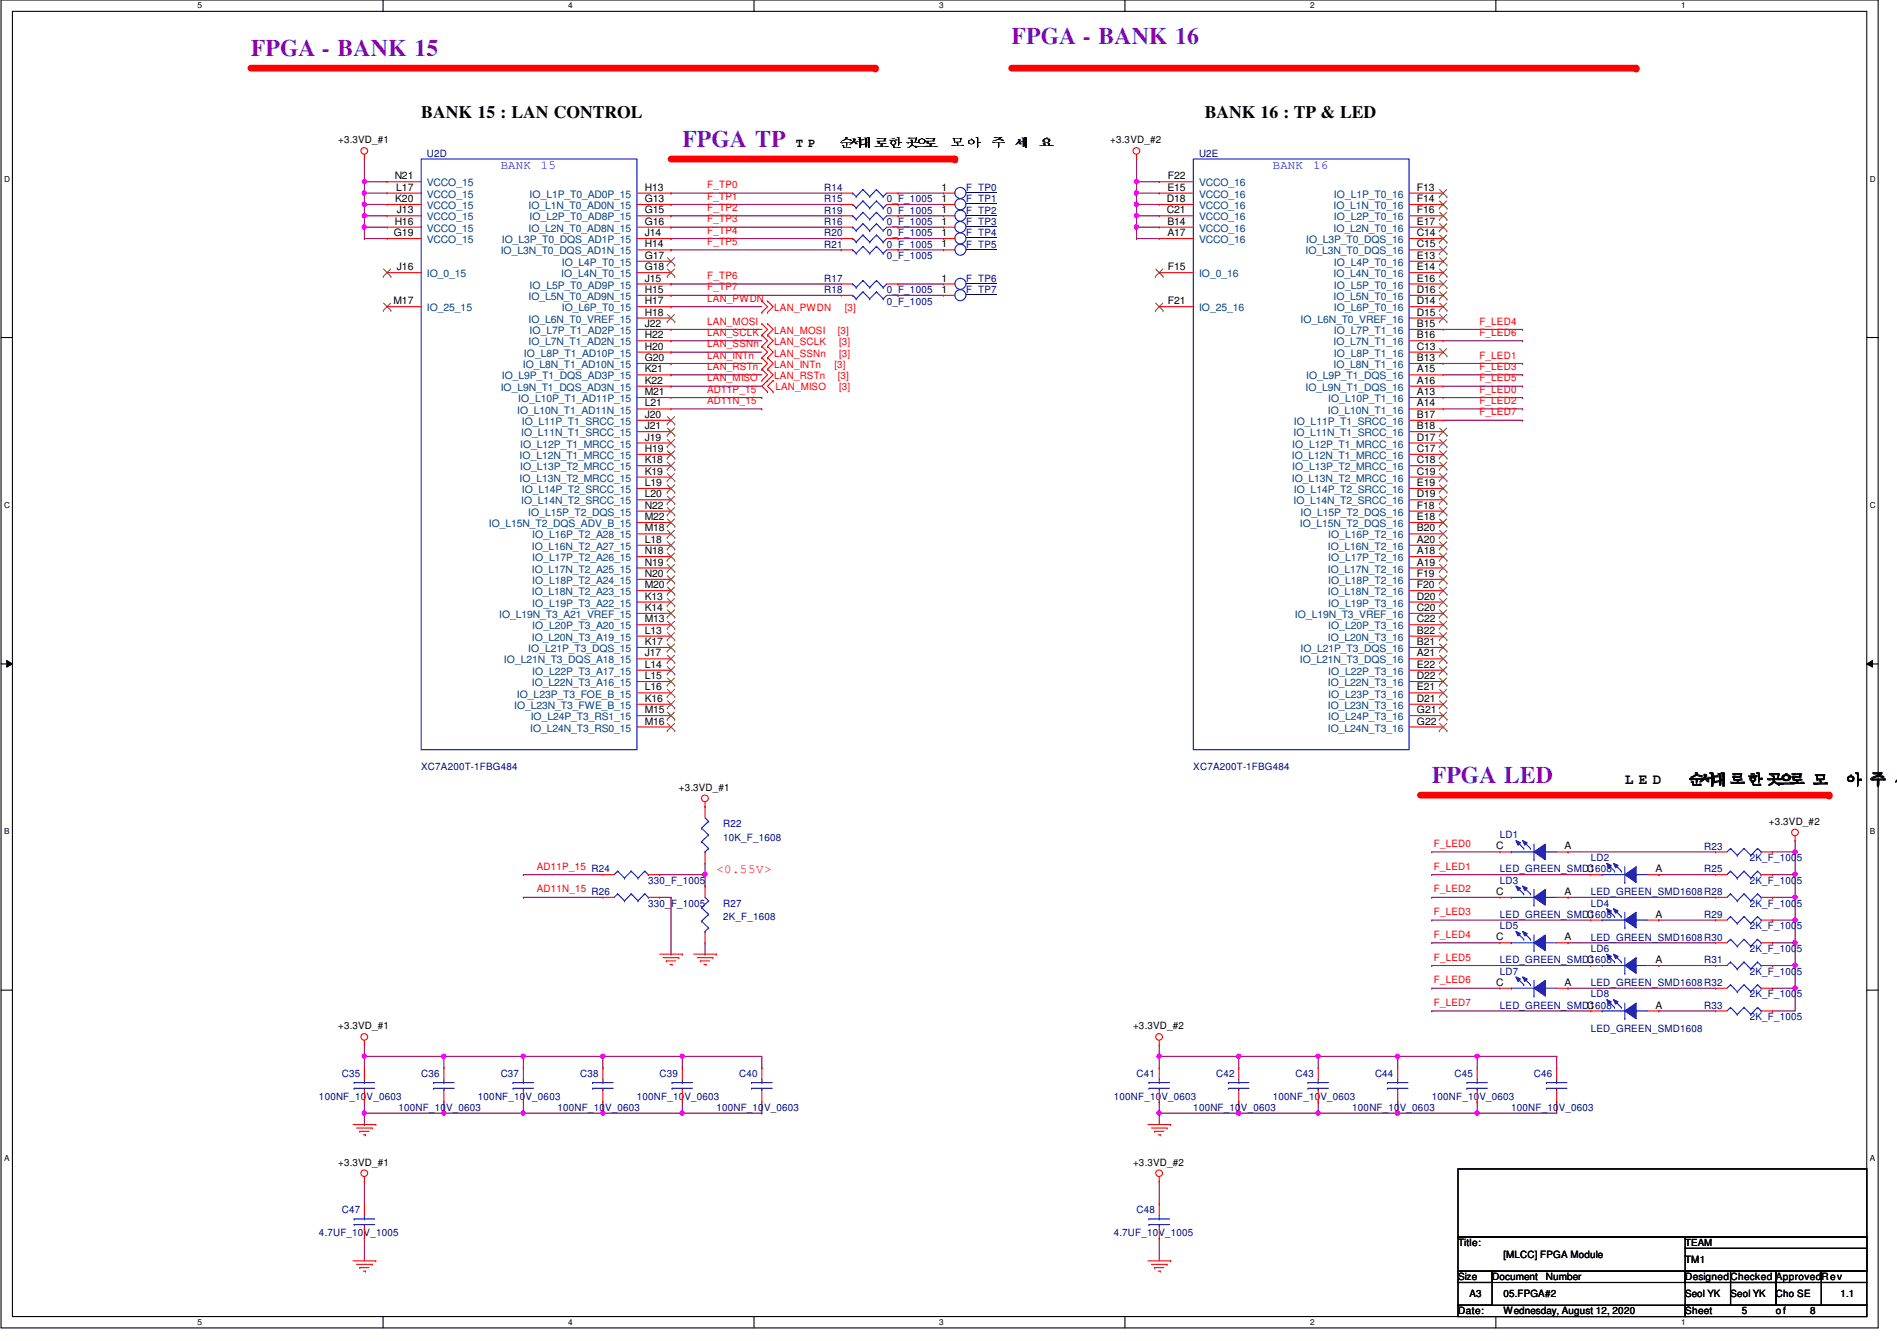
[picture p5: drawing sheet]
<svg xmlns="http://www.w3.org/2000/svg" width="297mm" height="210mm" viewBox="0 0 297 210" stroke-linecap="round" stroke-linejoin="round" font-family="sans-serif">
<defs><g id="words">
<g font-size="3.7" fill="#8000ff">
<text x="39.3" y="8.7">FPGA - BANK 15</text>
<text x="158.4" y="6.9">FPGA - BANK 16</text>
<text x="106.8" y="22.9">FPGA TP</text>
<text x="224.2" y="122.5">FPGA LED</text>
</g>
<g font-size="2.8">
<text x="66" y="18.5">BANK 15 : LAN CONTROL</text>
<text x="188.6" y="18.5">BANK 16 : TP &amp; LED</text>
</g>
<g font-size="2.3">
<text x="254.4" y="122.8">L E D</text>
<text x="264.2" y="122.9">순순</text>
<text x="267.7" y="122.8">순순한 한한순 모</text>
<text x="289" y="122.8">모</text>
<text x="292.8" y="122.8">모 모</text>
</g>
<g font-size="1.9">
<text x="124.6" y="22.9">T P</text>
<text x="131.4" y="23">순 순순한한 순</text>
<text x="132.9" y="22.9">순</text>
<text x="143.2" y="22.9">한</text>
<text x="148.7" y="23">모 모 모 모 모</text>
</g>
<g font-size="1.9" fill="#00f">
<text x="78.4" y="26.4">BANK</text>
<text x="84.7" y="26.4">15</text>
<text x="199.3" y="26.4">BANK</text>
<text x="205.6" y="26.4">16</text>
</g>
<text font-size="1.9" fill="#f00" x="112.2" y="136.7">&lt;0.55V&gt;</text>
<g font-size="1.6">
<text x="53" y="22.4">+3.3VD_#1</text>
<text x="173.9" y="22.4">+3.3VD_#2</text>
<text x="61.8" y="28.1">N21</text>
<text x="62.1" y="29.8">L17</text>
<text x="101" y="29.8">H13</text>
<text x="147.4" y="29.8">1</text>
<text x="182.8" y="29.8">E15</text>
<text x="182.9" y="28.1">F22</text>
<text x="221.9" y="29.8">F13</text>
<text x="61.8" y="35.2">H16</text>
<text x="61.9" y="31.6">K20</text>
<text x="62.1" y="33.4">J13</text>
<text x="101" y="31.6">G13</text>
<text x="101" y="33.4">G15</text>
<text x="101" y="35.2">G16</text>
<text x="147.4" y="33.4">1</text>
<text x="147.4" y="31.6">1</text>
<text x="147.4" y="35.2">1</text>
<text x="182.7" y="31.6">D18</text>
<text x="182.7" y="33.4">C21</text>
<text x="182.8" y="35.2">B14</text>
<text x="221.9" y="31.6">F14</text>
<text x="221.9" y="33.4">F16</text>
<text x="221.9" y="35.2">E17</text>
<text x="61.7" y="37">G19</text>
<text x="101" y="37">J14</text>
<text x="101" y="38.7">H14</text>
<text x="101" y="40.5">G17</text>
<text x="147.4" y="37">1</text>
<text x="147.4" y="38.7">1</text>
<text x="182.8" y="37">A17</text>
<text x="221.9" y="37">C14</text>
<text x="221.9" y="38.7">C15</text>
<text x="221.9" y="40.5">E13</text>
<text x="61.6" y="47.6">M17</text>
<text x="62.1" y="42.3">J16</text>
<text x="101" y="42.3">G18</text>
<text x="101" y="44.1">J15</text>
<text x="101" y="45.8">H15</text>
<text x="101" y="47.6">H17</text>
<text x="147.4" y="45.8">1</text>
<text x="147.4" y="44.1">1</text>
<text x="182.9" y="42.3">F15</text>
<text x="182.9" y="47.6">F21</text>
<text x="221.9" y="42.3">E14</text>
<text x="221.9" y="44.1">E16</text>
<text x="221.9" y="45.8">D16</text>
<text x="221.9" y="47.6">D14</text>
<text x="101" y="49.4">H18</text>
<text x="101" y="51.2">J22</text>
<text x="101" y="53">H22</text>
<text x="221.9" y="49.4">D15</text>
<text x="221.9" y="51.2">B15</text>
<text x="221.9" y="53">B16</text>
<text x="101" y="54.7">H20</text>
<text x="101" y="56.5">G20</text>
<text x="101" y="58.3">K21</text>
<text x="221.9" y="54.7">C13</text>
<text x="221.9" y="56.5">B13</text>
<text x="221.9" y="58.3">A15</text>
<text x="101" y="60.1">K22</text>
<text x="101" y="61.8">M21</text>
<text x="101" y="63.6">L21</text>
<text x="101" y="65.4">J20</text>
<text x="221.9" y="60.1">A16</text>
<text x="221.9" y="61.8">A13</text>
<text x="221.9" y="63.6">A14</text>
<text x="221.9" y="65.4">B17</text>
<text x="101" y="67.2">J21</text>
<text x="101" y="69">J19</text>
<text x="101" y="70.7">H19</text>
<text x="221.9" y="67.2">B18</text>
<text x="221.9" y="69">D17</text>
<text x="221.9" y="70.7">C17</text>
<text x="101" y="72.5">K18</text>
<text x="101" y="74.3">K19</text>
<text x="101" y="76.1">L19</text>
<text x="101" y="77.9">L20</text>
<text x="221.9" y="72.5">C18</text>
<text x="221.9" y="74.3">C19</text>
<text x="221.9" y="76.1">E19</text>
<text x="221.9" y="77.9">D19</text>
<text x="101" y="79.6">N22</text>
<text x="101" y="81.4">M22</text>
<text x="101" y="83.2">M18</text>
<text x="221.9" y="79.6">F18</text>
<text x="221.9" y="81.4">E18</text>
<text x="221.9" y="83.2">B20</text>
<text x="101" y="85">L18</text>
<text x="101" y="86.7">N18</text>
<text x="101" y="88.5">N19</text>
<text x="221.9" y="85">A20</text>
<text x="221.9" y="86.7">A18</text>
<text x="221.9" y="88.5">A19</text>
<text x="101" y="90.3">N20</text>
<text x="101" y="92.1">M20</text>
<text x="101" y="93.9">K13</text>
<text x="101" y="95.6">K14</text>
<text x="221.9" y="90.3">F19</text>
<text x="221.9" y="92.1">F20</text>
<text x="221.9" y="93.9">D20</text>
<text x="221.9" y="95.6">C20</text>
<text x="101" y="97.4">M13</text>
<text x="101" y="99.2">L13</text>
<text x="101" y="101">K17</text>
<text x="221.9" y="97.4">C22</text>
<text x="221.9" y="99.2">B22</text>
<text x="221.9" y="101">B21</text>
<text x="101" y="102.7">J17</text>
<text x="101" y="104.5">L14</text>
<text x="101" y="106.3">L15</text>
<text x="221.9" y="102.7">A21</text>
<text x="221.9" y="104.5">E22</text>
<text x="221.9" y="106.3">D22</text>
<text x="101" y="108.1">L16</text>
<text x="101" y="109.9">K16</text>
<text x="101" y="111.6">M15</text>
<text x="101" y="113.4">M16</text>
<text x="221.9" y="108.1">E21</text>
<text x="221.9" y="109.9">D21</text>
<text x="221.9" y="111.6">G21</text>
<text x="221.9" y="113.4">G22</text>
<text x="106.3" y="123.8">+3.3VD_#1</text>
<text x="277" y="129.1">+3.3VD_#2</text>
<text x="234.3" y="133">C</text>
<text x="245" y="133">A</text>
<text x="248.5" y="136.5">C</text>
<text x="259.2" y="136.5">A</text>
<text x="234.3" y="140.1">C</text>
<text x="245" y="140.1">A</text>
<text x="248.5" y="143.6">C</text>
<text x="259.2" y="143.6">A</text>
<text x="234.3" y="147.2">C</text>
<text x="245" y="147.2">A</text>
<text x="234.3" y="154.3">C</text>
<text x="245" y="154.3">A</text>
<text x="248.5" y="150.7">C</text>
<text x="259.2" y="150.7">A</text>
<text x="53" y="161.1">+3.3VD_#1</text>
<text x="177.4" y="161.1">+3.3VD_#2</text>
<text x="248.5" y="157.9">C</text>
<text x="259.2" y="157.9">A</text>
<text x="53" y="182.5">+3.3VD_#1</text>
<text x="177.4" y="182.5">+3.3VD_#2</text>
<text x="228.3" y="195.1">Title:</text>
<text x="235.4" y="196.8">[MLCC] FPGA Module</text>
<text x="263.9" y="197.7">TM1</text>
<text x="228.3" y="200.4">Size</text>
<text x="230.1" y="203.1">A3</text>
<text x="233.6" y="200.4">Document</text>
<text x="235.4" y="203.1">05.FPGA#2</text>
<text x="242.1" y="200.4">Number</text>
<text x="263.9" y="200.4">DesignedChecked ApprovedRev</text>
<text x="263.9" y="203.1">Seol YK</text>
<text x="271" y="203.1">Seol YK</text>
<text x="278.1" y="203.1">Cho SE</text>
<text x="288.2" y="203.1">1.1</text>
<text x="228.3" y="205.7">Date:</text>
<text x="235.4" y="205.7">Wednesday, August 12, 2020</text>
<text x="263.9" y="205.7">Sheet</text>
<text x="272.8" y="205.7">5</text>
<text x="278.1" y="205.7">o f</text>
<text x="283.4" y="205.7">8</text>
</g>
<g font-size="1.6" fill="#004080">
<text x="66.8" y="29.2">VCCO_15</text>
<text x="187.7" y="29.2">VCCO_16</text>
<text x="66.8" y="30.9">VCCO_15</text>
<text x="66.8" y="32.7">VCCO_15</text>
<text x="66.8" y="34.5">VCCO_15</text>
<text x="82.8" y="32.7">IO_L1N_T0_AD0N_15</text>
<text x="82.9" y="30.9">IO_L1P_T0_AD0P_15</text>
<text x="82.9" y="34.5">IO_L2P_T0_AD8P_15</text>
<text x="187.7" y="30.9">VCCO_16</text>
<text x="187.7" y="32.7">VCCO_16</text>
<text x="187.7" y="34.5">VCCO_16</text>
<text x="208.8" y="32.7">IO_L1N_T0_16</text>
<text x="208.9" y="30.9">IO_L1P_T0_16</text>
<text x="208.9" y="34.5">IO_L2P_T0_16</text>
<text x="66.8" y="36.3">VCCO_15</text>
<text x="66.8" y="38.1">VCCO_15</text>
<text x="78.4" y="39.8">IO_L3N_T0_DQS_AD1N_15</text>
<text x="78.6" y="38.1">IO_L3P_T0_DQS_AD1P_15</text>
<text x="82.8" y="36.3">IO_L2N_T0_AD8N_15</text>
<text x="88" y="41.6">IO_L4P_T0_15</text>
<text x="187.7" y="36.3">VCCO_16</text>
<text x="187.7" y="38.1">VCCO_16</text>
<text x="204.4" y="39.8">IO_L3N_T0_DQS_16</text>
<text x="204.5" y="38.1">IO_L3P_T0_DQS_16</text>
<text x="208.8" y="36.3">IO_L2N_T0_16</text>
<text x="208.9" y="41.6">IO_L4P_T0_16</text>
<text x="66.8" y="43.4">IO_0_15</text>
<text x="82.8" y="46.9">IO_L5N_T0_AD9N_15</text>
<text x="82.9" y="45.2">IO_L5P_T0_AD9P_15</text>
<text x="87.9" y="43.4">IO_L4N_T0_15</text>
<text x="187.7" y="43.4">IO_0_16</text>
<text x="208.8" y="43.4">IO_L4N_T0_16</text>
<text x="208.8" y="46.9">IO_L5N_T0_16</text>
<text x="208.9" y="45.2">IO_L5P_T0_16</text>
<text x="66.8" y="48.7">IO_25_15</text>
<text x="82.8" y="50.5">IO_L6N_T0_VREF_15</text>
<text x="82.9" y="52.3">IO_L7P_T1_AD2P_15</text>
<text x="88" y="48.7">IO_L6P_T0_15</text>
<text x="187.7" y="48.7">IO_25_16</text>
<text x="203.7" y="50.5">IO_L6N_T0_VREF_16</text>
<text x="208.9" y="48.7">IO_L6P_T0_16</text>
<text x="208.9" y="52.3">IO_L7P_T1_16</text>
<text x="78.6" y="59.4">IO_L9P_T1_DQS_AD3P_15</text>
<text x="81.9" y="57.6">IO_L8N_T1_AD10N_15</text>
<text x="82" y="55.8">IO_L8P_T1_AD10P_15</text>
<text x="82.8" y="54.1">IO_L7N_T1_AD2N_15</text>
<text x="204.5" y="59.4">IO_L9P_T1_DQS_16</text>
<text x="208.8" y="54.1">IO_L7N_T1_16</text>
<text x="208.8" y="57.6">IO_L8N_T1_16</text>
<text x="208.9" y="55.8">IO_L8P_T1_16</text>
<text x="78.4" y="61.2">IO_L9N_T1_DQS_AD3N_15</text>
<text x="81" y="64.7">IO_L10N_T1_AD11N_15</text>
<text x="81.1" y="62.9">IO_L10P_T1_AD11P_15</text>
<text x="204.4" y="61.2">IO_L9N_T1_DQS_16</text>
<text x="207.9" y="64.7">IO_L10N_T1_16</text>
<text x="208" y="62.9">IO_L10P_T1_16</text>
<text x="81.4" y="71.8">IO_L12N_T1_MRCC_15</text>
<text x="81.4" y="70.1">IO_L12P_T1_MRCC_15</text>
<text x="81.6" y="68.3">IO_L11N_T1_SRCC_15</text>
<text x="81.7" y="66.5">IO_L11P_T1_SRCC_15</text>
<text x="202.3" y="71.8">IO_L12N_T1_MRCC_16</text>
<text x="202.4" y="70.1">IO_L12P_T1_MRCC_16</text>
<text x="202.5" y="68.3">IO_L11N_T1_SRCC_16</text>
<text x="202.6" y="66.5">IO_L11P_T1_SRCC_16</text>
<text x="81.4" y="75.4">IO_L13N_T2_MRCC_15</text>
<text x="81.4" y="73.6">IO_L13P_T2_MRCC_15</text>
<text x="81.7" y="77.2">IO_L14P_T2_SRCC_15</text>
<text x="202.3" y="75.4">IO_L13N_T2_MRCC_16</text>
<text x="202.4" y="73.6">IO_L13P_T2_MRCC_16</text>
<text x="202.6" y="77.2">IO_L14P_T2_SRCC_16</text>
<text x="76.5" y="82.5">IO_L15N_T2_DQS_ADV_B_15</text>
<text x="81.6" y="79">IO_L14N_T2_SRCC_15</text>
<text x="82.7" y="80.7">IO_L15P_T2_DQS_15</text>
<text x="202.5" y="79">IO_L14N_T2_SRCC_16</text>
<text x="203.5" y="82.5">IO_L15N_T2_DQS_16</text>
<text x="203.6" y="80.7">IO_L15P_T2_DQS_16</text>
<text x="83.3" y="86.1">IO_L16N_T2_A27_15</text>
<text x="83.3" y="89.6">IO_L17N_T2_A25_15</text>
<text x="83.4" y="84.3">IO_L16P_T2_A28_15</text>
<text x="83.4" y="87.8">IO_L17P_T2_A26_15</text>
<text x="207.9" y="86.1">IO_L16N_T2_16</text>
<text x="207.9" y="89.6">IO_L17N_T2_16</text>
<text x="208" y="84.3">IO_L16P_T2_16</text>
<text x="208" y="87.8">IO_L17P_T2_16</text>
<text x="83.3" y="93.2">IO_L18N_T2_A23_15</text>
<text x="83.4" y="91.4">IO_L18P_T2_A24_15</text>
<text x="83.4" y="95">IO_L19P_T3_A22_15</text>
<text x="207.9" y="93.2">IO_L18N_T2_16</text>
<text x="208" y="91.4">IO_L18P_T2_16</text>
<text x="208" y="95">IO_L19P_T3_16</text>
<text x="78.1" y="96.7">IO_L19N_T3_A21_VREF_15</text>
<text x="83.3" y="100.3">IO_L20N_T3_A19_15</text>
<text x="83.4" y="98.5">IO_L20P_T3_A20_15</text>
<text x="202.8" y="96.7">IO_L19N_T3_VREF_16</text>
<text x="207.9" y="100.3">IO_L20N_T3_16</text>
<text x="208" y="98.5">IO_L20P_T3_16</text>
<text x="78.9" y="103.8">IO_L21N_T3_DQS_A18_15</text>
<text x="82.7" y="102.1">IO_L21P_T3_DQS_15</text>
<text x="83.3" y="107.4">IO_L22N_T3_A16_15</text>
<text x="83.4" y="105.6">IO_L22P_T3_A17_15</text>
<text x="203.5" y="103.8">IO_L21N_T3_DQS_16</text>
<text x="203.6" y="102.1">IO_L21P_T3_DQS_16</text>
<text x="207.9" y="107.4">IO_L22N_T3_16</text>
<text x="208" y="105.6">IO_L22P_T3_16</text>
<text x="80.5" y="111">IO_L23N_T3_FWE_B_15</text>
<text x="80.9" y="109.2">IO_L23P_T3_FOE_B_15</text>
<text x="83.1" y="112.7">IO_L24P_T3_RS1_15</text>
<text x="207.9" y="111">IO_L23N_T3_16</text>
<text x="208" y="109.2">IO_L23P_T3_16</text>
<text x="208" y="112.7">IO_L24P_T3_16</text>
<text x="83" y="114.5">IO_L24N_T3_RS0_15</text>
<text x="207.9" y="114.5">IO_L24N_T3_16</text>
</g>
<g font-size="1.6" fill="#000080">
<text x="66.8" y="24.6">U2D</text>
<text x="129.1" y="29.9">R14</text>
<text x="151.3" y="29.9">F_TP0</text>
<text x="187.7" y="24.6">U2E</text>
<text x="129.1" y="31.7">R15</text>
<text x="129.1" y="35.2">R16</text>
<text x="129.1" y="33.4">R19</text>
<text x="138.9" y="31.7">0_F_1005</text>
<text x="138.9" y="33.4">0_F_1005</text>
<text x="138.9" y="35.2">0_F_1005</text>
<text x="151.3" y="33.4">F_TP2</text>
<text x="151.3" y="31.7">F_TP1</text>
<text x="151.3" y="35.2">F_TP3</text>
<text x="129.1" y="37">R20</text>
<text x="129.1" y="38.8">R21</text>
<text x="138.9" y="38.8">0_F_1005</text>
<text x="138.9" y="37">0_F_1005</text>
<text x="138.9" y="40.6">0_F_1005</text>
<text x="151.3" y="37">F_TP4</text>
<text x="151.3" y="38.8">F_TP5</text>
<text x="129.1" y="45.9">R18</text>
<text x="129.1" y="44.1">R17</text>
<text x="138.9" y="47.7">0_F_1005</text>
<text x="138.9" y="45.9">0_F_1005</text>
<text x="151.3" y="45.9">F_TP7</text>
<text x="151.3" y="44.1">F_TP6</text>
<text x="66" y="120.6">XC7A200T-1FBG484</text>
<text x="186.9" y="120.6">XC7A200T-1FBG484</text>
<text x="113.2" y="129.5">R22</text>
<text x="113.2" y="131.6">10K_F_1608</text>
<text x="234.9" y="131.2">LD1</text>
<text x="92.6" y="136.6">R24</text>
<text x="234.9" y="136.6">LED_GREEN_SMD1608</text>
<text x="249.1" y="134.8">LD2</text>
<text x="266.9" y="136.6">R25</text>
<text x="266.9" y="133">R23</text>
<text x="274" y="134.8">2K_F_1005</text>
<text x="92.6" y="140.1">R26</text>
<text x="101.5" y="138.3">330_F_1005</text>
<text x="101.5" y="141.9">330_F_1005</text>
<text x="113.2" y="141.9">R27</text>
<text x="234.9" y="138.3">LD3</text>
<text x="234.9" y="143.7">LED_GREEN_SMD1608</text>
<text x="249.1" y="141.9">LD4</text>
<text x="249.1" y="140.1">LED_GREEN_SMD1608R28</text>
<text x="266.9" y="143.7">R29</text>
<text x="274" y="138.3">2K_F_1005</text>
<text x="274" y="141.9">2K_F_1005</text>
<text x="113.2" y="144">2K_F_1608</text>
<text x="234.9" y="145.5">LD5</text>
<text x="249.1" y="147.2">LED_GREEN_SMD1608R30</text>
<text x="249.1" y="149">LD6</text>
<text x="274" y="145.5">2K_F_1005</text>
<text x="274" y="149">2K_F_1005</text>
<text x="234.9" y="152.6">LD7</text>
<text x="234.9" y="150.8">LED_GREEN_SMD1608</text>
<text x="249.1" y="154.3">LED_GREEN_SMD1608R32</text>
<text x="266.9" y="150.8">R31</text>
<text x="274" y="152.6">2K_F_1005</text>
<text x="234.9" y="157.9">LED_GREEN_SMD1608</text>
<text x="249.1" y="156.1">LD8</text>
<text x="249.1" y="161.5">LED_GREEN_SMD1608</text>
<text x="266.9" y="157.9">R33</text>
<text x="274" y="156.1">2K_F_1005</text>
<text x="274" y="159.7">2K_F_1005</text>
<text x="50" y="172.1">100NF_10V_0603</text>
<text x="53.5" y="168.6">C35</text>
<text x="62.4" y="173.9">100NF_10V_0603</text>
<text x="66" y="168.6">C36</text>
<text x="74.8" y="172.1">100NF_10V_0603</text>
<text x="78.4" y="168.6">C37</text>
<text x="87.3" y="173.9">100NF_10V_0603</text>
<text x="90.8" y="168.6">C38</text>
<text x="99.7" y="172.1">100NF_10V_0603</text>
<text x="103.3" y="168.6">C39</text>
<text x="112.2" y="173.9">100NF_10V_0603</text>
<text x="115.7" y="168.6">C40</text>
<text x="174.4" y="172.1">100NF_10V_0603</text>
<text x="178" y="168.6">C41</text>
<text x="186.9" y="173.9">100NF_10V_0603</text>
<text x="190.4" y="168.6">C42</text>
<text x="199.3" y="172.1">100NF_10V_0603</text>
<text x="202.9" y="168.6">C43</text>
<text x="211.7" y="173.9">100NF_10V_0603</text>
<text x="215.3" y="168.6">C44</text>
<text x="224.2" y="172.1">100NF_10V_0603</text>
<text x="227.8" y="168.6">C45</text>
<text x="236.6" y="173.9">100NF_10V_0603</text>
<text x="240.2" y="168.6">C46</text>
<text x="53.5" y="189.9">C47</text>
<text x="178" y="189.9">C48</text>
<text x="50" y="193.5">4.7UF_10V_1005</text>
<text x="174.4" y="193.5">4.7UF_10V_1005</text>
</g>
<g font-size="1.6" fill="#f00">
<text x="110.7" y="29.5">F_TP0</text>
<text x="110.7" y="31.2">F_TP1</text>
<text x="110.7" y="33">F_TP2</text>
<text x="110.7" y="34.8">F_TP3</text>
<text x="110.7" y="36.6">F_TP4</text>
<text x="110.7" y="38.4">F_TP5</text>
<text x="110.7" y="47.2">LAN_PWDN</text>
<text x="110.7" y="43.7">F_TP6</text>
<text x="110.7" y="45.5">F_TP7</text>
<text x="110.7" y="50.8">LAN_MOSI</text>
<text x="110.7" y="52.6">LAN_SCLK</text>
<text x="121.2" y="52.3">LAN_MOSI</text>
<text x="121.2" y="48.7">LAN_PWDN</text>
<text x="131.2" y="52.3">[3]</text>
<text x="132.3" y="48.7">[3]</text>
<text x="231.6" y="50.8">F_LED4</text>
<text x="231.6" y="52.6">F_LED6</text>
<text x="110.7" y="54.4">LAN_SSNn</text>
<text x="110.7" y="56.1">LAN_INTn</text>
<text x="110.7" y="57.9">LAN_RSTn</text>
<text x="110.7" y="59.7">LAN_MISO</text>
<text x="121.2" y="54.1">LAN_SCLK</text>
<text x="121.2" y="55.8">LAN_SSNn</text>
<text x="121.2" y="57.6">LAN_INTn</text>
<text x="121.2" y="59.4">LAN_RSTn</text>
<text x="130.7" y="57.6">[3]</text>
<text x="131.2" y="59.4">[3]</text>
<text x="131.4" y="54.1">[3]</text>
<text x="131.4" y="55.8">[3]</text>
<text x="231.6" y="56.1">F_LED1</text>
<text x="231.6" y="57.9">F_LED3</text>
<text x="231.6" y="59.7">F_LED5</text>
<text x="110.7" y="61.5">AD11P_15</text>
<text x="110.7" y="63.2">AD11N_15</text>
<text x="121.4" y="61">LAN_MISO</text>
<text x="131.4" y="61">[3]</text>
<text x="231.6" y="61.5">F_LED0</text>
<text x="231.6" y="63.2">F_LED2</text>
<text x="231.6" y="65">F_LED7</text>
<text x="84.1" y="136.1">AD11P_15</text>
<text x="224.5" y="136.1">F_LED1</text>
<text x="224.5" y="132.6">F_LED0</text>
<text x="84.1" y="139.7">AD11N_15</text>
<text x="224.5" y="139.7">F_LED2</text>
<text x="224.5" y="143.3">F_LED3</text>
<text x="224.5" y="146.8">F_LED4</text>
<text x="224.5" y="153.9">F_LED6</text>
<text x="224.5" y="150.4">F_LED5</text>
<text x="224.5" y="157.5">F_LED7</text>
</g>
<text font-size="1.5" x="263.9" y="195">TEAM</text>
<g font-size="1.3">
<text x="30.9" y="1.3">5</text>
<text x="89" y="1.3">4</text>
<text x="147.1" y="1.3">3</text>
<text x="205.1" y="1.3">2</text>
<text x="263.2" y="1.3">1</text>
<text x=".6" y="28.4">D</text>
<text x="292.8" y="28.4">D</text>
<text x=".6" y="79.5">C</text>
<text x="292.8" y="79.5">C</text>
<text x=".6" y="130.6">B</text>
<text x="292.8" y="130.6">B</text>
<text x=".6" y="181.7">A</text>
<text x="292.8" y="181.7">A</text>
<text x="30.9" y="207.4">5</text>
<text x="89" y="207.4">4</text>
<text x="147.1" y="207.4">3</text>
<text x="205.1" y="207.4">2</text>
<text x="263.2" y="207.4">1</text>
</g>
</g></defs>
<path d="M.2 0h293.9v207.9h-293.9zM1.9 1.8h290.4v204.3h-290.4z" fill="none" stroke="#000" stroke-width=".17"/>
<g fill="#fff">
<path d="M30.9 .2h.7v1.4h-.7z"/>
<path d="M30.9 206.2h.7v1.4h-.7z"/>
</g>
<path d="M60 0v1.8M60 206.1v1.8" fill="none" stroke="#000" stroke-width=".17"/>
<g fill="#fff">
<path d="M89 .2h.7v1.4h-.7z"/>
<path d="M89 206.2h.7v1.4h-.7z"/>
</g>
<path d="M118.1 0v1.8M118.1 206.1v1.8" fill="none" stroke="#000" stroke-width=".17"/>
<g fill="#fff">
<path d="M147.1 .2h.6v1.4h-.6z"/>
<path d="M147.1 206.2h.6v1.4h-.6z"/>
</g>
<path d="M176.1 0v1.8M176.1 206.1v1.8" fill="none" stroke="#000" stroke-width=".17"/>
<g fill="#fff">
<path d="M205.1 .2h.7v1.4h-.7z"/>
<path d="M205.1 206.2h.7v1.4h-.7z"/>
</g>
<path d="M234.2 0v1.8M234.2 206.1v1.8" fill="none" stroke="#000" stroke-width=".17"/>
<g fill="#fff">
<path d="M263.2 .2h.7v1.4h-.7z"/>
<path d="M263.2 206.2h.7v1.4h-.7z"/>
<path d="M.6 27.3h.9v1.4h-.9z"/>
<path d="M292.8 27.3h.9v1.4h-.9z"/>
<path d="M.6 78.4h.9v1.4h-.9z"/>
<path d="M292.8 78.4h.9v1.4h-.9z"/>
</g>
<path d="M.2 52.8h1.7M292.3 52.8h1.8" fill="none" stroke="#000" stroke-width=".17"/>
<g fill="#fff">
<path d="M.6 129.5h.8v1.4h-.8z"/>
<path d="M292.8 129.5h.8v1.4h-.8z"/>
</g>
<path d="M.2 103.9h1.7M292.3 103.9h1.8" fill="none" stroke="#000" stroke-width=".17"/>
<path d="M1.1 103.4l.8 .5-.8 .5zM292.3 103.9l.9-.5v1z" fill="#000"/>
<path d="M1.1 103.4l.8 .5-.8 .5zM292.3 103.9l.9-.5v1z" fill="none" stroke="#000" stroke-width=".16"/>
<g fill="#fff">
<path d="M.6 180.5h.8v1.4h-.8z"/>
<path d="M292.8 180.5h.8v1.4h-.8z"/>
</g>
<path d="M.2 155h1.7M292.3 155h1.8" fill="none" stroke="#000" stroke-width=".17"/>
<path d="M222.4 124.5h64" fill="none" stroke="#f00" stroke-width="1.1"/>
<circle cx="286.4" cy="124.5" r=".53" fill="#f00"/>
<path d="M39.3 10.7h97.8" fill="none" stroke="#f00" stroke-width="1.1"/>
<circle cx="137.1" cy="10.7" r=".53" fill="#f00"/>
<path d="M158.4 10.7h97.8" fill="none" stroke="#f00" stroke-width="1.1"/>
<circle cx="256.2" cy="10.7" r=".53" fill="#f00"/>
<path d="M105.1 24.9h44.4" fill="none" stroke="#f00" stroke-width="1.1"/>
<circle cx="149.5" cy="24.9" r=".53" fill="#f00"/>
<path d="M57.1 24.9h.1M57.1 24.9v3.5" fill="none" stroke="#800040" stroke-width=".17"/>
<circle cx="57" cy="28.4" r=".32" fill="#f0f"/>
<circle cx="57" cy="28.4" r=".32" fill="none" stroke="#f0f" stroke-width=".17"/>
<path d="M57.1 28.4h.1M57.1 28.4h3.5M57.1 28.4v1.8" fill="none" stroke="#800040" stroke-width=".17"/>
<circle cx="57" cy="30.2" r=".32" fill="#f0f"/>
<circle cx="57" cy="30.2" r=".32" fill="none" stroke="#f0f" stroke-width=".17"/>
<path d="M57.1 30.2h.1M57.1 32h.1M57.1 30.2h3.5M57.1 30.2v3.6M57.1 32h3.5" fill="none" stroke="#800040" stroke-width=".17"/>
<circle cx="57" cy="32" r=".32" fill="#f0f"/>
<circle cx="57" cy="32" r=".32" fill="none" stroke="#f0f" stroke-width=".17"/>
<path d="M57.1 33.8h.1M57.1 33.8h3.5M57.1 33.8v1.8" fill="none" stroke="#800040" stroke-width=".17"/>
<circle cx="57" cy="33.8" r=".32" fill="#f0f"/>
<circle cx="57" cy="33.8" r=".32" fill="none" stroke="#f0f" stroke-width=".17"/>
<path d="M57.1 35.6h.1M57.1 35.6h3.5" fill="none" stroke="#800040" stroke-width=".17"/>
<circle cx="57" cy="35.5" r=".32" fill="#f0f"/>
<circle cx="57" cy="35.5" r=".32" fill="none" stroke="#f0f" stroke-width=".17"/>
<path d="M57.1 35.6h.1M57.1 37.3h.1M57.1 35.6v1.7M57.1 37.3h3.5M178 24.9h.1M178 24.9v3.5" fill="none" stroke="#800040" stroke-width=".17"/>
<circle cx="177.9" cy="28.4" r=".32" fill="#f0f"/>
<circle cx="177.9" cy="28.4" r=".32" fill="none" stroke="#f0f" stroke-width=".17"/>
<path d="M178 28.4h.1M178 28.4h3.5M178 28.4v1.8" fill="none" stroke="#800040" stroke-width=".17"/>
<circle cx="177.9" cy="30.2" r=".32" fill="#f0f"/>
<circle cx="177.9" cy="30.2" r=".32" fill="none" stroke="#f0f" stroke-width=".17"/>
<path d="M178 30.2h.1M178 32h.1M178 30.2h3.5M178 30.2v1.8M178 32h3.5" fill="none" stroke="#800040" stroke-width=".17"/>
<circle cx="177.9" cy="32" r=".32" fill="#f0f"/>
<circle cx="177.9" cy="32" r=".32" fill="none" stroke="#f0f" stroke-width=".17"/>
<path d="M178 32h.1M178 33.8h.1M178 32v1.8M178 33.8h3.5" fill="none" stroke="#800040" stroke-width=".17"/>
<circle cx="177.9" cy="33.8" r=".32" fill="#f0f"/>
<circle cx="177.9" cy="33.8" r=".32" fill="none" stroke="#f0f" stroke-width=".17"/>
<path d="M178 33.8h.1M178 35.6h.1M178 33.8v1.8M178 35.6h3.5" fill="none" stroke="#800040" stroke-width=".17"/>
<circle cx="177.9" cy="35.5" r=".32" fill="#f0f"/>
<circle cx="177.9" cy="35.5" r=".32" fill="none" stroke="#f0f" stroke-width=".17"/>
<path d="M178 35.6h.1M178 37.3h.1M178 35.6v1.7M178 37.3h3.5M82 165.4h.1M82 165.4h24.8M94.4 165.4h.1M94.4 167.1h.1M94.4 165.4v1.7" fill="none" stroke="#800040" stroke-width=".17"/>
<circle cx="94.4" cy="165.3" r=".32" fill="#f0f"/>
<circle cx="94.4" cy="165.3" r=".32" fill="none" stroke="#f0f" stroke-width=".17"/>
<path d="M69.5 165.4h.1M69.5 165.4h12.5v1.7M82 167.1h.1" fill="none" stroke="#800040" stroke-width=".17"/>
<circle cx="81.9" cy="165.3" r=".32" fill="#f0f"/>
<circle cx="81.9" cy="165.3" r=".32" fill="none" stroke="#f0f" stroke-width=".17"/>
<circle cx="69.5" cy="165.3" r=".32" fill="#f0f"/>
<circle cx="69.5" cy="165.3" r=".32" fill="none" stroke="#f0f" stroke-width=".17"/>
<path d="M69.5 174.2h.1M69.5 174.2h12.5" fill="none" stroke="#800040" stroke-width=".17"/>
<circle cx="81.9" cy="174.2" r=".32" fill="#f0f"/>
<circle cx="81.9" cy="174.2" r=".32" fill="none" stroke="#f0f" stroke-width=".17"/>
<circle cx="69.5" cy="174.2" r=".32" fill="#f0f"/>
<circle cx="69.5" cy="174.2" r=".32" fill="none" stroke="#f0f" stroke-width=".17"/>
<path d="M57.1 165.4h.1M57.1 165.4h12.4v1.7M69.5 167.1h.1M82 174.2h.1M82 174.2h24.8M82 172.5v1.7M94.4 174.2h.1M94.4 172.5v1.7M106.8 167.1h.1M106.8 174.2h.1M106.8 165.4v1.7M106.8 172.5v1.7" fill="none" stroke="#800040" stroke-width=".17"/>
<circle cx="94.4" cy="174.2" r=".32" fill="#f0f"/>
<circle cx="94.4" cy="174.2" r=".32" fill="none" stroke="#f0f" stroke-width=".17"/>
<path d="M57.1 174.2h.1M57.1 167.1h.1M57.1 176h.1M57.1 174.2h12.4M57.1 165.4v1.7M57.1 172.5v3.5M69.5 174.2h.1M69.5 172.5v1.7M57.1 184.9h.1M57.1 193.8h.1M57.1 184.9v3.6M57.1 193.8v3.6" fill="none" stroke="#800040" stroke-width=".17"/>
<circle cx="57" cy="174.2" r=".32" fill="#f0f"/>
<circle cx="57" cy="174.2" r=".32" fill="none" stroke="#f0f" stroke-width=".17"/>
<path d="M106.8 165.4h.1M106.8 165.4h12.5" fill="none" stroke="#800040" stroke-width=".17"/>
<circle cx="106.8" cy="165.3" r=".32" fill="#f0f"/>
<circle cx="106.8" cy="165.3" r=".32" fill="none" stroke="#f0f" stroke-width=".17"/>
<path d="M106.8 174.2h.1M106.8 174.2h12.5M119.3 167.1h.1M119.3 174.2h.1M119.3 165.4v1.7M119.3 172.5v1.7" fill="none" stroke="#800040" stroke-width=".17"/>
<circle cx="106.8" cy="174.2" r=".32" fill="#f0f"/>
<circle cx="106.8" cy="174.2" r=".32" fill="none" stroke="#f0f" stroke-width=".17"/>
<path d="M218.9 165.4h.1M218.9 165.4h12.4" fill="none" stroke="#800040" stroke-width=".17"/>
<circle cx="231.3" cy="165.3" r=".32" fill="#f0f"/>
<circle cx="231.3" cy="165.3" r=".32" fill="none" stroke="#f0f" stroke-width=".17"/>
<circle cx="218.8" cy="165.3" r=".32" fill="#f0f"/>
<circle cx="218.8" cy="165.3" r=".32" fill="none" stroke="#f0f" stroke-width=".17"/>
<path d="M194 165.4h.1M194 165.4h24.9M206.4 165.4h.1M206.4 165.4v1.7M218.9 165.4h.1M218.9 165.4v1.7" fill="none" stroke="#800040" stroke-width=".17"/>
<circle cx="206.4" cy="165.3" r=".32" fill="#f0f"/>
<circle cx="206.4" cy="165.3" r=".32" fill="none" stroke="#f0f" stroke-width=".17"/>
<path d="M194 174.2h.1M194 174.2h12.4" fill="none" stroke="#800040" stroke-width=".17"/>
<circle cx="206.4" cy="174.2" r=".32" fill="#f0f"/>
<circle cx="206.4" cy="174.2" r=".32" fill="none" stroke="#f0f" stroke-width=".17"/>
<path d="M181.5 165.4h.1M181.5 165.4h12.5M194 165.4h.1M194 165.4v1.7" fill="none" stroke="#800040" stroke-width=".17"/>
<circle cx="193.9" cy="165.3" r=".32" fill="#f0f"/>
<circle cx="193.9" cy="165.3" r=".32" fill="none" stroke="#f0f" stroke-width=".17"/>
<circle cx="181.5" cy="165.3" r=".32" fill="#f0f"/>
<circle cx="181.5" cy="165.3" r=".32" fill="none" stroke="#f0f" stroke-width=".17"/>
<path d="M218.9 174.2h.1M231.3 165.4h.1M231.3 172.5h.1M231.3 165.4v1.7M231.3 172.5v1.7h-12.4" fill="none" stroke="#800040" stroke-width=".17"/>
<circle cx="231.3" cy="174.2" r=".32" fill="#f0f"/>
<circle cx="231.3" cy="174.2" r=".32" fill="none" stroke="#f0f" stroke-width=".17"/>
<circle cx="218.8" cy="174.2" r=".32" fill="#f0f"/>
<circle cx="218.8" cy="174.2" r=".32" fill="none" stroke="#f0f" stroke-width=".17"/>
<path d="M181.5 174.2h.1M194 172.5h.1M194 172.5v1.7h-12.5M206.4 172.5h.1M206.4 174.2h.1M206.4 172.5v1.7M218.9 172.5h.1M218.9 172.5v1.7h-12.5" fill="none" stroke="#800040" stroke-width=".17"/>
<circle cx="193.9" cy="174.2" r=".32" fill="#f0f"/>
<circle cx="193.9" cy="174.2" r=".32" fill="none" stroke="#f0f" stroke-width=".17"/>
<circle cx="181.5" cy="174.2" r=".32" fill="#f0f"/>
<circle cx="181.5" cy="174.2" r=".32" fill="none" stroke="#f0f" stroke-width=".17"/>
<g fill="none" stroke="#800040" stroke-width=".17">
<path d="M57.1 165.4h.1M57.1 163.6v1.8M181.5 172.5h.1M181.5 165.4h.1M181.5 174.2h.1M181.5 165.4v1.7M181.5 172.5v3.5M231.3 165.4h.1M231.3 174.2h.1M231.3 165.4h12.5M243.8 165.4h.1M243.8 172.5h.1"/>
<path d="M243.8 165.4v1.7M243.8 172.5v1.7h-12.5M181.5 184.9h.1M181.5 193.8h.1M181.5 184.9v3.6M181.5 193.8v3.6"/>
</g>
<circle cx="57" cy="165.3" r=".32" fill="#f0f"/>
<circle cx="57" cy="165.3" r=".32" fill="none" stroke="#f0f" stroke-width=".17"/>
<g fill="none" stroke="#800040" stroke-width=".17">
<path d="M226 56.9h12.4M226 58.7h12.4M226 51.6h12.4M226 53.3h12.4M238.4 56.9h.1M238.4 58.7h.1M238.4 51.6h.1M238.4 53.3h.1M226 62.2h12.4M226 64h12.4M226 60.5h12.4M226 65.8h12.4"/>
<path d="M238.4 62.2h.1M238.4 64h.1M238.4 60.5h.1M238.4 65.8h.1M224.2 136.9h.1M224.2 133.3h.1M224.2 136.9h24.9M224.2 133.3h10.7M245.5 133.3h.1M245.5 133.3h23.1M259.8 136.9h.1M259.8 136.9h8.8"/>
<path d="M277.5 133.3h.1M277.5 133.3h3.6M281.1 131.6h.1M281.1 133.3h.1M281.1 131.6v5.3M224.2 140.5h.1M224.2 147.6h.1M224.2 154.7h.1M224.2 144h.1M224.2 151.1h.1M224.2 158.2h.1M224.2 147.6h10.7"/>
<path d="M224.2 144h24.9M224.2 151.1h24.9M224.2 158.2h24.9M224.2 140.5h10.7M224.2 154.7h10.7M245.5 147.6h.1M245.5 154.7h.1M245.5 140.5h.1M245.5 147.6h23.1M245.5 140.5h23.1M245.5 154.7h23.1M259.8 144h.1"/>
<path d="M259.8 151.1h.1M259.8 158.2h.1M259.8 144h8.8M259.8 151.1h8.8M259.8 158.2h8.8M181.5 165.4h.1M181.5 163.6v1.8"/>
</g>
<circle cx="281.1" cy="136.9" r=".32" fill="#f0f"/>
<circle cx="281.1" cy="136.9" r=".32" fill="none" stroke="#f0f" stroke-width=".17"/>
<circle cx="281.1" cy="133.3" r=".32" fill="#f0f"/>
<circle cx="281.1" cy="133.3" r=".32" fill="none" stroke="#f0f" stroke-width=".17"/>
<path d="M277.5 136.9h.1M277.5 136.9h3.6M281.1 136.9h.1M281.1 136.9v3.6h-3.6M277.5 140.5h.1" fill="none" stroke="#800040" stroke-width=".17"/>
<circle cx="281.1" cy="140.4" r=".32" fill="#f0f"/>
<circle cx="281.1" cy="140.4" r=".32" fill="none" stroke="#f0f" stroke-width=".17"/>
<path d="M277.5 144h.1M277.5 144h3.6M281.1 140.5h.1M281.1 144h.1M281.1 140.5v7.1" fill="none" stroke="#800040" stroke-width=".17"/>
<circle cx="281.1" cy="147.5" r=".32" fill="#f0f"/>
<circle cx="281.1" cy="147.5" r=".32" fill="none" stroke="#f0f" stroke-width=".17"/>
<circle cx="281.1" cy="144" r=".32" fill="#f0f"/>
<circle cx="281.1" cy="144" r=".32" fill="none" stroke="#f0f" stroke-width=".17"/>
<path d="M277.5 147.6h.1M277.5 151.1h.1M277.5 147.6h3.6M281.1 147.6h.1M281.1 147.6v3.5h-3.6" fill="none" stroke="#800040" stroke-width=".17"/>
<circle cx="281.1" cy="151.1" r=".32" fill="#f0f"/>
<circle cx="281.1" cy="151.1" r=".32" fill="none" stroke="#f0f" stroke-width=".17"/>
<path d="M277.5 154.7h.1M277.5 154.7h3.6M281.1 151.1h.1M281.1 154.7h.1M281.1 151.1v7.1" fill="none" stroke="#800040" stroke-width=".17"/>
<circle cx="281.1" cy="154.7" r=".32" fill="#f0f"/>
<circle cx="281.1" cy="154.7" r=".32" fill="none" stroke="#f0f" stroke-width=".17"/>
<g fill="none" stroke="#800040" stroke-width=".17">
<path d="M105.1 30.2h.1M105.1 32h.1M105.1 33.8h.1M105.1 35.6h.1M105.1 37.3h.1M105.1 39.1h.1M105.1 30.2h26.6M105.1 32h26.6M105.1 33.8h26.6M105.1 35.6h26.6M105.1 37.3h26.6M105.1 39.1h26.6"/>
<path d="M140.6 30.2h.1M140.6 32h.1M140.6 33.8h.1M140.6 35.6h.1M140.6 37.3h.1M140.6 39.1h.1M140.6 30.2h7.1M140.6 32h7.1M140.6 33.8h7.1M140.6 35.6h7.1M140.6 37.3h7.1M140.6 39.1h7.1"/>
<path d="M105.1 51.6h.1M105.1 53.3h.1M105.1 55.1h.1M105.1 56.9h.1M105.1 58.7h.1M105.1 48h.1M105.1 44.4h.1M105.1 46.2h.1M105.1 51.6h14.2M105.1 53.3h14.2M105.1 55.1h14.2M105.1 56.9h14.2"/>
<path d="M105.1 58.7h14.2M105.1 48h14.2M105.1 44.4h26.6M105.1 46.2h26.6M140.6 44.4h.1M140.6 46.2h.1M140.6 44.4h7.1M140.6 46.2h7.1M105.1 60.5h.1M105.1 60.5h14.2M110.4 136.9h.1M110.4 135.1v1.8"/>
<path d="M277.5 158.2h.1M277.5 158.2h3.6"/>
</g>
<circle cx="110.4" cy="136.9" r=".32" fill="#f0f"/>
<circle cx="110.4" cy="136.9" r=".32" fill="none" stroke="#f0f" stroke-width=".17"/>
<g fill="none" stroke="#800040" stroke-width=".17">
<path d="M105.1 62.2h14.2M105.1 64h14.2M119.3 62.2h.1M119.3 64h.1M82 136.9h.1M82 136.9h12.4M103.3 136.9h.1M103.3 136.9h7.1v1.8M110.4 138.7h.1M82 140.5h.1M82 140.5h12.4M103.3 140.5h1.8"/>
<path d="M105.1 140.5h.1M105.1 149.4h.1M105.1 140.5v8.9M110.4 149.4h.1M110.4 147.6v1.8"/>
</g>
<g fill="none" stroke="#f00" stroke-width=".17">
<path d="M57.1 24.9h.1M57.1 24.2v.7M178 24.9h.1M178 24.2v.7M119.3 50.7h.1M119.3 52.5h.1M119.3 54.2h.1M119.3 56h.1M119.3 57.8h.1M119.3 47.1h.1M119.3 48.9h.1M119.3 59.6h.1"/>
<path d="M119.3 50.7l.9 .9-.9 .9M119.3 52.5l.9 .8-.9 .9M119.3 54.2l.9 .9-.9 .9M119.3 56l.9 .9-.9 .9M119.3 47.1l.9 .9-.9 .9M119.3 57.8l.9 .9-.9 .9M120.2 50.7h.1M120.2 52.5h.1M120.2 54.2h.1M120.2 56h.1M120.2 57.8h.1M120.2 47.1h.1"/>
<path d="M120.2 48.9h.1M120.2 59.6h.1M120.2 50.7l.9 .9-.9 .9M120.2 52.5l.9 .8-.9 .9M120.2 54.2l.9 .9-.9 .9M120.2 56l.9 .9-.9 .9M120.2 47.1l.9 .9-.9 .9M120.2 57.8l.9 .9-1.8 1.8 .9 .8M121.1 59.6h.1M121.1 59.6l-.9 .9 .9 .8M131.7 46.2h.1M131.7 46.2h1.8"/>
<path d="M138.8 46.2h1.8M140.6 46.2h.1M120.2 61.3h.1M121.1 61.3h.1M110.4 126.2h.1M110.4 125.5v.7M281.1 131.6h.1M281.1 130.9v.7M103.3 149.4h3.5M103.8 149.9h2.5M104.3 150.4h.1M104.3 150.4h1.5"/>
<path d="M104.9 151h.3M105.2 151h.1M106.3 149.9h.1M106.8 149.4h.1M108.6 149.4h3.6M109.2 149.9h2.4M109.7 150.4h.1M109.7 150.4h1.4M110.2 151h.4M110.6 151h.1M111.6 149.9h.1M112.2 149.4h.1"/>
<path d="M268.6 154.7h.1M268.6 154.7h1.8M275.8 154.7h1.7M277.5 154.7h.1M55.3 176h3.5M55.8 176.6h2.5M56.3 177.1h.1M56.3 177.1h1.5M56.9 177.6h.3M57.1 163.6h.1M57.1 162.9v.7M57.2 177.6h.1"/>
<path d="M58.3 176.6h.1M58.8 176h.1M179.7 176h3.6M180.3 176.6h2.4M180.8 177.1h.1M180.8 177.1h1.4M181.4 177.6h.3M181.5 163.6h.1M181.5 162.9v.7M181.7 177.6h.1M182.7 176.6h.1M183.3 176h.1"/>
<path d="M218.9 172.5h.1M218.9 167.1h.1M218.9 167.1v1.8M218.9 170.7v1.8M55.3 197.4h3.5M55.8 197.9h2.5M56.3 198.4h.1M56.3 198.4h1.5M56.9 199h.3M57.1 184.9h.1M57.1 184.2v.7M57.2 199h.1"/>
<path d="M58.3 197.9h.1M58.8 197.4h.1M179.7 197.4h3.6M180.3 197.9h2.4M180.8 198.4h.1M180.8 198.4h1.4M181.4 199h.3M181.5 184.9h.1M181.5 184.2v.7M181.7 199h.1M182.7 197.9h.1M183.3 197.4h.1"/>
<circle cx="57" cy="23.6" r=".52"/>
<circle cx="177.9" cy="23.6" r=".52"/>
<circle cx="110.4" cy="125" r=".52"/>
<circle cx="281.1" cy="130.3" r=".52"/>
<circle cx="57" cy="162.3" r=".52"/>
<circle cx="181.5" cy="162.3" r=".52"/>
<circle cx="57" cy="183.6" r=".52"/>
<circle cx="181.5" cy="183.6" r=".52"/>
</g>
<g fill="none" stroke="#000" stroke-width=".17">
<path d="M228.3 183h64v10.6h-64zM228.3 193.6h64v5.4h-64zM228.3 199h5.3v1.7h-5.3zM233.6 199h30.3v1.7h-30.3zM263.9 199h7.1v1.7h-7.1zM263.9 193.6h28.4v1.8h-28.4zM263.9 195.4h28.4v3.6h-28.4zM271 199h7.1v1.7h-7.1zM278.1 199h7.1v1.7h-7.1zM285.2 199h7.1v1.7h-7.1zM228.3 200.7h5.3v3.6h-5.3zM228.3 204.3h35.6v1.8h-35.6z"/>
<path d="M263.9 204.3h28.4v1.8h-28.4zM263.9 200.7h7.1v3.6h-7.1zM271 200.7h7.1v3.6h-7.1zM278.1 200.7h7.1v3.6h-7.1zM285.2 200.7h7.1v3.6h-7.1z"/>
</g>
<g fill="none" stroke="#00f" stroke-width=".17">
<path d="M133.5 46.2h.1M133.5 46.2l.6 .6M134.1 46.8h.1M135.1 45.7h.1M135.1 45.7l1.1 1.1M135.1 45.7l-1 1.1M136.2 46.8h.1M137.2 45.7h.1M137.2 45.7l1.1 1.1M137.2 45.7l-1 1.1M138.3 46.8h.1M138.8 46.2l-.5 .6"/>
<path d="M236.6 154.7h.1M236.6 154.7h3.6M237.5 153.1l1.1 1M238.6 154.1h.1M238.6 153.1l1 1M239.6 154.1h.1M240.2 155.9h.1M240.2 153.5v2.4M242 154.7h.1M242 154.7h1.8M271 154.1h.1M271 154.1l-.6 .6"/>
<path d="M271 154.1l1 1.1M272 155.2h.1M273.1 154.1h.1M273.1 154.1l-1.1 1.1M273.1 154.1l1 1.1M274.1 155.2h.1M275.2 154.1h.1M275.2 154.1l-1.1 1.1M275.2 154.1l.6 .6M275.8 154.7h.1M217.3 169.5h.1M217.3 170.3h.1"/>
<path d="M217.3 169.5h3.2M217.3 170.3h3.2M218.9 170.3h.1M218.9 169.5h.1M218.9 168.9v.6M218.9 170.3v.4"/>
</g>
<path d="M240.2 154.7l1.8-1.2v2.4z" fill-rule="evenodd" fill="#00f"/>
<path d="M240.2 154.7l1.8-1.2v2.4z" fill="none" stroke="#00f" stroke-width=".17"/>
<path d="M237.4 152.9l.7 .3-.4 .4z" fill-rule="evenodd" fill="#00f"/>
<path d="M237.4 152.9l.7 .3-.4 .4z" fill="none" stroke="#00f" stroke-width=".17"/>
<path d="M238.4 152.9l.7 .3-.3 .4z" fill-rule="evenodd" fill="#00f"/>
<g fill="none" stroke="#00f" stroke-width=".17">
<path d="M133.5 37.3h.1M133.5 30.2h.1M133.5 37.3l.6 .6M133.5 30.2l.6 .6M134.1 37.9h.1M134.1 30.8h.1M135.1 36.8h.1M135.1 29.7h.1M135.1 36.8l1.1 1.1M135.1 36.8l-1 1.1M135.1 29.7l1.1 1.1M135.1 29.7l-1 1.1"/>
<path d="M136.2 37.9h.1M136.2 30.8h.1M137.2 36.8h.1M137.2 29.7h.1M137.2 36.8l1.1 1.1M137.2 36.8l-1 1.1M137.2 29.7l1.1 1.1M137.2 29.7l-1 1.1M138.3 37.9h.1M138.3 30.8h.1M138.8 37.3l-.5 .6M138.8 30.2l-.5 .6"/>
<path d="M133.5 44.4h.1M133.5 44.4l.6 .6M134.1 45h.1M135.1 43.9h.1M135.1 43.9l1.1 1.1M135.1 43.9l-1 1.1M136.2 45h.1M137.2 43.9h.1M137.2 43.9l1.1 1.1M137.2 43.9l-1 1.1M138.3 45h.1M138.8 44.4l-.5 .6"/>
<path d="M96.7 136.4h.1M96.7 139.9h.1M96.7 136.4l-.5 .5M96.7 136.4l1.1 1.1M96.7 139.9l-.5 .6M96.7 139.9l1.1 1.1M97.8 137.5h.1M98.8 136.4h.1M98.8 139.9h.1M98.8 136.4l-1 1.1M98.8 136.4l1.1 1.1M98.8 139.9l-1 1.1"/>
<path d="M98.8 139.9l1.1 1.1M99.9 137.5h.1M101 136.4h.1M101 139.9h.1M101 136.4l-1.1 1.1M101 136.4l.5 .5M101 139.9l-1.1 1.1M101 139.9l.5 .6M101.5 136.9h.1M236.6 133.3h.1M236.6 133.3h3.6M237.5 131.7l1.1 1.1"/>
<path d="M238.6 132.8h.1M238.6 131.7l1 1.1M239.6 132.8h.1M240.2 134.6h.1M240.2 132.1v2.5M242 133.3h.1M242 133.3h1.8M271 136.4h.1M271 136.4l-.6 .5M271 136.4l1 1.1M272 137.5h.1M273.1 136.4h.1"/>
<path d="M273.1 136.4l-1.1 1.1M273.1 136.4l1 1.1M274.1 137.5h.1M275.2 136.4h.1M275.2 136.4l-1.1 1.1M275.2 136.4l.6 .5M275.8 136.9h.1M97.8 141h.1M99.9 141h.1M101.5 140.5h.1M238.4 152.9l.7 .3-.3 .4zM271 143.5h.1"/>
<path d="M271 150.6h.1M271 157.7h.1M271 143.5l-.6 .5M271 143.5l1 1.1M271 150.6l-.6 .5M271 150.6l1 1.1M271 157.7l-.6 .5M271 157.7l1 1.1M272 144.6h.1M272 151.7h.1M272 158.8h.1M273.1 143.5h.1"/>
<path d="M273.1 150.6h.1M273.1 157.7h.1M273.1 143.5l-1.1 1.1M273.1 143.5l1 1.1M273.1 150.6l-1.1 1.1M273.1 150.6l1 1.1M273.1 157.7l-1.1 1.1M273.1 157.7l1 1.1M274.1 144.6h.1M274.1 151.7h.1M274.1 158.8h.1M275.2 143.5h.1"/>
<path d="M275.2 150.6h.1M275.2 157.7h.1M275.2 143.5l-1.1 1.1M275.2 143.5l.6 .5M275.2 150.6l-1.1 1.1M275.2 150.6l.6 .5M275.2 157.7l-1.1 1.1M275.2 157.7l.6 .5M275.8 144h.1M275.8 151.1h.1M275.8 158.2h.1M117.7 169.5h.1"/>
<path d="M117.7 170.3h.1M117.7 169.5h3.2M117.7 170.3h3.2M119.3 170.3h.1M119.3 169.5h.1M119.3 168.9v.6M119.3 170.3v.4M179.9 190.8h.1M179.9 191.7h.1M179.9 190.8h3.2M179.9 191.7h3.2M181.5 191.7h.1"/>
<path d="M181.5 190.8h.1M181.5 190.2v.6M181.5 191.7v.3"/>
<circle cx="150.4" cy="30.2" r=".87"/>
</g>
<g fill="none" stroke="#f00" stroke-width=".17">
<path d="M131.7 37.3h.1M131.7 30.2h.1M131.7 37.3h1.8M131.7 30.2h1.8M138.8 37.3h1.8M138.8 30.2h1.8M140.6 37.3h.1M140.6 30.2h.1M147.7 30.2h.1M147.7 30.2h1.8M131.7 44.4h.1M131.7 44.4h1.8"/>
<path d="M138.8 44.4h1.8M140.6 44.4h.1M94.4 136.9h.1M94.4 136.9h1.8M101.5 136.9h1.8M103.3 136.9h.1M268.6 136.9h.1M268.6 136.9h1.8M275.8 136.9h1.7M277.5 136.9h.1M94.4 140.5h.1M94.4 140.5h1.8"/>
<path d="M101.5 140.5h1.8M103.3 140.5h.1M234.9 154.7h.1M234.9 154.7h1.7M243.8 154.7h1.7M245.5 154.7h.1M268.6 144h.1M268.6 151.1h.1M268.6 158.2h.1M268.6 144h1.8M268.6 151.1h1.8M268.6 158.2h1.8"/>
<path d="M275.8 144h1.7M275.8 151.1h1.7M275.8 158.2h1.7M277.5 144h.1M277.5 151.1h.1M277.5 158.2h.1M119.3 172.5h.1M119.3 167.1h.1M119.3 167.1v1.8M119.3 170.7v1.8M181.5 193.8h.1M181.5 188.5h.1"/>
<path d="M181.5 188.5v1.7M181.5 192v1.8"/>
</g>
<path d="M151.3 30.1h4.8" fill="none" stroke="#000080" stroke-width=".16"/>
<path d="M240.2 133.3l1.8-1.2v2.5z" fill-rule="evenodd" fill="#00f"/>
<path d="M240.2 133.3l1.8-1.2v2.5z" fill="none" stroke="#00f" stroke-width=".17"/>
<path d="M237.4 131.6l.7 .3-.4 .4z" fill-rule="evenodd" fill="#00f"/>
<path d="M237.4 131.6l.7 .3-.4 .4z" fill="none" stroke="#00f" stroke-width=".17"/>
<path d="M238.4 131.6l.7 .3-.3 .4z" fill-rule="evenodd" fill="#00f"/>
<g fill="none" stroke="#00f" stroke-width=".17">
<path d="M238.4 131.6l.7 .3-.3 .4zM250.9 144h.1M250.9 144h3.5M251.8 142.4l1 1.1M252.8 143.5h.1M252.8 142.4l1.1 1.1M253.9 143.5h.1M254.4 145.2h.1M254.4 142.8v2.4M256.2 144h.1M256.2 144h1.8M55.5 169.5h.1"/>
<path d="M55.5 170.3h.1M55.5 169.5h3.2M55.5 170.3h3.2M57.1 170.3h.1M57.1 169.5h.1M57.1 168.9v.6M57.1 170.3v.4M67.9 169.5h.1M67.9 170.3h.1M67.9 169.5h3.2M67.9 170.3h3.2M69.5 170.3h.1"/>
<path d="M69.5 169.5h.1M69.5 168.9v.6M69.5 170.3v.4M242.1 169.5h.1M242.1 170.3h.1M242.1 169.5h3.3M242.1 170.3h3.3M243.8 170.3h.1M243.8 169.5h.1M243.8 168.9v.6M243.8 170.3v.4"/>
</g>
<g fill="none" stroke="#f00" stroke-width=".17">
<path d="M234.9 133.3h.1M234.9 133.3h1.7M243.8 133.3h1.7M245.5 133.3h.1M57.1 172.5h.1M57.1 167.1h.1M57.1 167.1v1.8M57.1 170.7v1.8M69.5 172.5h.1M69.5 167.1h.1M69.5 167.1v1.8M69.5 170.7v1.8"/>
<path d="M243.8 172.5h.1M243.8 167.1h.1M243.8 167.1v1.8M243.8 170.7v1.8"/>
</g>
<path d="M254.4 144l1.8-1.2v2.4z" fill-rule="evenodd" fill="#00f"/>
<path d="M254.4 144l1.8-1.2v2.4z" fill="none" stroke="#00f" stroke-width=".17"/>
<path d="M251.6 142.2l.7 .4-.4 .4z" fill-rule="evenodd" fill="#00f"/>
<path d="M251.6 142.2l.7 .4-.4 .4z" fill="none" stroke="#00f" stroke-width=".17"/>
<path d="M252.6 142.2l.8 .4-.4 .4z" fill-rule="evenodd" fill="#00f"/>
<g fill="none" stroke="#00f" stroke-width=".17">
<path d="M237.5 138.9l1.1 1M238.6 139.9h.1M238.6 138.9l1 1M239.6 139.9h.1M240.2 139.2v2.5M236.6 140.5h.1M236.6 140.5h3.6M240.2 141.7h.1M242 140.5h.1M242 140.5h1.8M252.6 142.2l.8 .4-.4 .4z"/>
<circle cx="150.4" cy="33.8" r=".87"/>
<circle cx="150.4" cy="37.3" r=".87"/>
</g>
<path d="M147.7 37.3h.1M147.7 33.8h.1M147.7 37.3h1.8M147.7 33.8h1.8M249.1 144h.1M249.1 144h1.8M258 144h1.8M259.8 144h.1" fill="none" stroke="#f00" stroke-width=".17"/>
<path d="M151.3 37.2h4.8M151.3 33.7h4.8" fill="none" stroke="#000080" stroke-width=".16"/>
<path d="M240.2 140.5l1.8-1.3v2.5z" fill-rule="evenodd" fill="#00f"/>
<path d="M240.2 140.5l1.8-1.3v2.5z" fill="none" stroke="#00f" stroke-width=".17"/>
<path d="M237.4 138.7l.7 .3-.4 .4z" fill-rule="evenodd" fill="#00f"/>
<path d="M237.4 138.7l.7 .3-.4 .4z" fill="none" stroke="#00f" stroke-width=".17"/>
<path d="M238.4 138.7l.7 .3-.3 .4z" fill-rule="evenodd" fill="#00f"/>
<g fill="none" stroke="#00f" stroke-width=".17">
<path d="M238.4 138.7l.7 .3-.3 .4zM250.9 151.1h.1M250.9 151.1h3.5M251.8 149.5l1 1.1M252.8 150.6h.1M252.8 149.5l1.1 1.1M253.9 150.6h.1M254.4 152.4h.1M254.4 149.9v2.5M256.2 151.1h.1M256.2 151.1h1.8M80.3 169.5h.1"/>
<path d="M80.3 170.3h.1M80.3 169.5h3.3M80.3 170.3h3.3M82 170.3h.1M82 169.5h.1M82 168.9v.6M82 170.3v.4M192.4 169.5h.1M192.4 170.3h.1M192.4 169.5h3.2M192.4 170.3h3.2M194 170.3h.1"/>
<path d="M194 169.5h.1M194 168.9v.6M194 170.3v.4"/>
<circle cx="150.4" cy="39.1" r=".87"/>
<circle cx="150.4" cy="46.2" r=".87"/>
</g>
<g fill="none" stroke="#f00" stroke-width=".17">
<path d="M147.7 39.1h.1M147.7 39.1h1.8M147.7 46.2h.1M147.7 46.2h1.8M234.9 140.5h.1M234.9 140.5h1.7M243.8 140.5h1.7M245.5 140.5h.1M82 172.5h.1M82 167.1h.1M82 167.1v1.8M82 170.7v1.8"/>
<path d="M194 172.5h.1M194 167.1h.1M194 167.1v1.8M194 170.7v1.8"/>
</g>
<path d="M151.3 39h4.8M151.3 46.1h4.8" fill="none" stroke="#000080" stroke-width=".16"/>
<path d="M254.4 151.1l1.8-1.2v2.5z" fill-rule="evenodd" fill="#00f"/>
<path d="M254.4 151.1l1.8-1.2v2.5z" fill="none" stroke="#00f" stroke-width=".17"/>
<path d="M251.6 149.4l.7 .3-.4 .4z" fill-rule="evenodd" fill="#00f"/>
<path d="M251.6 149.4l.7 .3-.4 .4z" fill="none" stroke="#00f" stroke-width=".17"/>
<path d="M252.6 149.4l.8 .3-.4 .4z" fill-rule="evenodd" fill="#00f"/>
<g fill="none" stroke="#00f" stroke-width=".17">
<path d="M66 24.9h33.7v92.4h-33.7zM133.5 32h.1M133.5 35.6h.1M133.5 32l.6 .6M133.5 35.6l.6 .5M134.1 32.6h.1M134.1 36.1h.1M135.1 31.5h.1M135.1 35h.1M135.1 31.5l1.1 1.1M135.1 31.5l-1 1.1M135.1 35l1.1 1.1"/>
<path d="M135.1 35l-1 1.1M136.2 32.6h.1M136.2 36.1h.1M137.2 31.5h.1M137.2 35h.1M137.2 31.5l1.1 1.1M137.2 31.5l-1 1.1M137.2 35l1.1 1.1M137.2 35l-1 1.1M138.3 32.6h.1M138.3 36.1h.1M138.8 32l-.5 .6"/>
<path d="M138.8 35.6l-.5 .5M109.9 142.1h.1M109.9 144.2h.1M109.9 142.1l1.1 1M109.9 144.2l1.1 1M110.4 145.8h.1M110.4 140.5l.6 .5M111 141h.1M111 143.1h.1M111 145.2h.1M111 141l-1.1 1.1M111 143.1l-1.1 1.1"/>
<path d="M111 145.2l-.6 .6M236.6 147.6h.1M236.6 147.6h3.6M237.5 146l1.1 1M238.6 147h.1M238.6 146l1 1M239.6 147h.1M240.2 148.8h.1M240.2 146.3v2.5M242 147.6h.1M242 147.6h1.8M252.6 149.4l.8 .3-.4 .4z"/>
<path d="M105.2 169.5h.1M105.2 170.3h.1M105.2 169.5h3.3M105.2 170.3h3.3M106.8 170.3h.1M106.8 169.5h.1M106.8 168.9v.6M106.8 170.3v.4M179.9 169.5h.1M179.9 170.3h.1M179.9 169.5h3.2M179.9 170.3h3.2"/>
<path d="M181.5 170.3h.1M181.5 169.5h.1M181.5 168.9v.6M181.5 170.3v.4M204.8 169.5h.1M204.8 170.3h.1M204.8 169.5h3.2M204.8 170.3h3.2M206.4 170.3h.1M206.4 169.5h.1M206.4 168.9v.6M206.4 170.3v.4"/>
<circle cx="150.4" cy="32" r=".87"/>
<circle cx="150.4" cy="35.5" r=".87"/>
<circle cx="150.4" cy="44.4" r=".87"/>
</g>
<g fill="none" stroke="#f00" stroke-width=".17">
<path d="M60.6 28.4h.1M60.6 30.2h.1M60.6 32h.1M60.6 33.8h.1M60.6 35.6h.1M60.6 37.3h.1M60.6 32h5.4M60.6 35.6h5.4M60.6 28.4h5.4M60.6 30.2h5.4M60.6 33.8h5.4M60.6 37.3h5.4"/>
<path d="M99.7 32h5.4M99.7 35.6h5.4M99.7 30.2h5.4M99.7 33.8h5.4M99.7 37.3h5.4M99.7 39.1h5.4M105.1 30.2h.1M105.1 32h.1M105.1 33.8h.1M105.1 35.6h.1M105.1 37.3h.1M105.1 39.1h.1"/>
<path d="M131.7 32h.1M131.7 35.6h.1M131.7 32h1.8M131.7 35.6h1.8M138.8 32h1.8M138.8 35.6h1.8M140.6 32h.1M140.6 35.6h.1M147.7 32h.1M147.7 35.6h.1M147.7 32h1.8M147.7 35.6h1.8"/>
<path d="M60.6 42.7h.1M60.6 48h.1M60.6 42.7h5.4M60.6 48h5.4M99.7 44.4h5.4M99.7 42.7h5.4M99.7 40.9h5.4M99.7 46.2h5.4M99.7 48h5.4M99.7 49.8h5.4M99.7 51.6h5.4M99.7 53.3h5.4"/>
<path d="M99.7 55.1h5.4M99.7 56.9h5.4M99.7 58.7h5.4M105.1 40.9h.1M105.1 42.7h.1M105.1 44.4h.1M105.1 46.2h.1M105.1 48h.1M105.1 49.8h.1M105.1 51.6h.1M105.1 53.3h.1M105.1 55.1h.1"/>
<path d="M105.1 56.9h.1M105.1 58.7h.1M147.7 44.4h.1M147.7 44.4h1.8M99.7 60.5h5.4M99.7 62.2h5.4M99.7 64h5.4M99.7 65.8h5.4M99.7 67.6h5.4M99.7 69.3h5.4M99.7 71.1h5.4M99.7 72.9h5.4"/>
<path d="M99.7 74.7h5.4M99.7 76.5h5.4M99.7 78.2h5.4M105.1 60.5h.1M105.1 62.2h.1M105.1 64h.1M105.1 65.8h.1M105.1 67.6h.1M105.1 69.3h.1M105.1 71.1h.1M105.1 72.9h.1M105.1 74.7h.1"/>
<path d="M105.1 76.5h.1M105.1 78.2h.1M99.7 80h5.4M99.7 81.8h5.4M99.7 83.6h5.4M99.7 85.3h5.4M99.7 87.1h5.4M99.7 88.9h5.4M99.7 90.7h5.4M99.7 92.5h5.4M99.7 94.2h5.4M99.7 96h5.4"/>
<path d="M99.7 97.8h5.4M99.7 99.6h5.4M105.1 80h.1M105.1 81.8h.1M105.1 83.6h.1M105.1 85.3h.1M105.1 87.1h.1M105.1 88.9h.1M105.1 90.7h.1M105.1 92.5h.1M105.1 94.2h.1M105.1 96h.1"/>
<path d="M105.1 97.8h.1M105.1 99.6h.1M99.7 101.3h5.4M99.7 103.1h5.4M99.7 104.9h5.4M99.7 106.7h5.4M99.7 108.5h5.4M99.7 110.2h5.4M99.7 112h5.4M99.7 113.8h5.4M105.1 101.3h.1M105.1 103.1h.1"/>
<path d="M105.1 104.9h.1M105.1 106.7h.1M105.1 108.5h.1M105.1 110.2h.1M105.1 112h.1M105.1 113.8h.1M110.4 138.7h.1M110.4 138.7v1.8M110.4 147.6h.1M110.4 145.8v1.8M249.1 151.1h.1M249.1 151.1h1.8"/>
<path d="M258 151.1h1.8M259.8 151.1h.1M106.8 172.5h.1M106.8 167.1h.1M106.8 167.1v1.8M106.8 170.7v1.8M181.5 172.5h.1M181.5 167.1h.1M181.5 167.1v1.8M181.5 170.7v1.8M206.4 172.5h.1M206.4 167.1h.1"/>
<path d="M206.4 167.1v1.8M206.4 170.7v1.8"/>
</g>
<path d="M151.3 31.9h4.8M151.3 35.5h4.8M151.3 44.3h4.8" fill="none" stroke="#000080" stroke-width=".16"/>
<g fill="none" stroke="#804000" stroke-width=".16">
<path d="M60 43.3h.1M60 48.6h.1M60.1 42.1l1.1 1.2M60.1 47.5l1.1 1.1M61.2 42.1l-1.2 1.2M61.2 47.5l-1.2 1.1M61.2 43.3h.1M61.2 48.6h.1M104.5 41.5h.1M104.5 43.3h.1M104.5 50.4h.1M104.5 40.3l1.2 1.2"/>
<path d="M104.5 42.1l1.2 1.2M104.5 49.2l1.2 1.2M105.6 40.3l-1.1 1.2M105.6 42.1l-1.1 1.2M105.6 49.2l-1.1 1.2M105.7 41.5h.1M105.7 43.3h.1M105.7 50.4h.1M104.5 66.4h.1M104.5 68.2h.1M104.5 69.9h.1M104.5 71.7h.1"/>
<path d="M104.5 73.5h.1M104.5 75.3h.1M104.5 77h.1M104.5 78.8h.1M104.5 65.2l1.2 1.2M104.5 67l1.2 1.2M104.5 68.8l1.2 1.1M104.5 70.6l1.2 1.1M104.5 72.3l1.2 1.2M104.5 74.1l1.2 1.2M104.5 75.9l1.2 1.1M104.5 77.7l1.2 1.1"/>
<path d="M104.5 79.5l1.2 1.1M105.6 65.2l-1.1 1.2M105.6 67l-1.1 1.2M105.6 68.8l-1.1 1.1M105.6 70.6l-1.1 1.1M105.6 72.3l-1.1 1.2M105.6 74.1l-1.1 1.2M105.6 75.9l-1.1 1.1M105.6 77.7l-1.1 1.1M105.6 79.5l-1.1 1.1M105.7 66.4h.1M105.7 68.2h.1"/>
<path d="M105.7 69.9h.1M105.7 71.7h.1M105.7 73.5h.1M105.7 75.3h.1M105.7 77h.1M105.7 78.8h.1M104.5 80.6h.1M104.5 82.4h.1M104.5 84.2h.1M104.5 85.9h.1M104.5 87.7h.1M104.5 89.5h.1"/>
<path d="M104.5 91.3h.1M104.5 93h.1M104.5 94.8h.1M104.5 96.6h.1M104.5 98.4h.1M104.5 81.2l1.2 1.2M104.5 83l1.2 1.2M104.5 84.8l1.2 1.1M104.5 86.6l1.2 1.1M104.5 88.3l1.2 1.2M104.5 90.1l1.2 1.2M104.5 91.9l1.2 1.1"/>
<path d="M104.5 93.7l1.2 1.1M104.5 95.5l1.2 1.1M104.5 97.2l1.2 1.2M104.5 99l1.2 1.2M105.6 81.2l-1.1 1.2M105.6 83l-1.1 1.2M105.6 84.8l-1.1 1.1M105.6 86.6l-1.1 1.1M105.6 88.3l-1.1 1.2M105.6 90.1l-1.1 1.2M105.6 91.9l-1.1 1.1M105.6 93.7l-1.1 1.1"/>
<path d="M105.6 95.5l-1.1 1.1M105.6 97.2l-1.1 1.2M105.6 99l-1.1 1.2M105.7 80.6h.1M105.7 82.4h.1M105.7 84.2h.1M105.7 85.9h.1M105.7 87.7h.1M105.7 89.5h.1M105.7 91.3h.1M105.7 93h.1M105.7 94.8h.1"/>
<path d="M105.7 96.6h.1M105.7 98.4h.1M104.5 100.2h.1M104.5 101.9h.1M104.5 103.7h.1M104.5 105.5h.1M104.5 107.3h.1M104.5 109.1h.1M104.5 110.8h.1M104.5 112.6h.1M104.5 114.4h.1M104.5 100.8l1.2 1.1"/>
<path d="M104.5 102.6l1.2 1.1M104.5 104.4l1.2 1.1M104.5 106.1l1.2 1.2M104.5 107.9l1.2 1.2M104.5 109.7l1.2 1.1M104.5 111.5l1.2 1.1M104.5 113.2l1.2 1.2M105.6 100.8l-1.1 1.1M105.6 102.6l-1.1 1.1M105.6 104.4l-1.1 1.1M105.6 106.1l-1.1 1.2M105.6 107.9l-1.1 1.2"/>
<path d="M105.6 109.7l-1.1 1.1M105.6 111.5l-1.1 1.1M105.6 113.2l-1.1 1.2M105.7 100.2h.1M105.7 101.9h.1M105.7 103.7h.1M105.7 105.5h.1M105.7 107.3h.1M105.7 109.1h.1M105.7 110.8h.1M105.7 112.6h.1M105.7 114.4h.1"/>
</g>
<path d="M240.2 147.6l1.8-1.3v2.5z" fill-rule="evenodd" fill="#00f"/>
<path d="M240.2 147.6l1.8-1.3v2.5z" fill="none" stroke="#00f" stroke-width=".17"/>
<path d="M237.4 145.8l.7 .3-.4 .4z" fill-rule="evenodd" fill="#00f"/>
<path d="M237.4 145.8l.7 .3-.4 .4z" fill="none" stroke="#00f" stroke-width=".17"/>
<path d="M238.4 145.8l.7 .3-.3 .4z" fill-rule="evenodd" fill="#00f"/>
<g fill="none" stroke="#00f" stroke-width=".17">
<path d="M238.4 145.8l.7 .3-.3 .4zM250.9 158.2h.1M250.9 158.2h3.5M251.8 156.6l1 1.1M252.8 157.7h.1M252.8 156.6l1.1 1.1M253.9 157.7h.1M254.4 159.5h.1M254.4 157v2.5M256.2 158.2h.1M256.2 158.2h1.8M92.8 169.5h.1"/>
<path d="M92.8 170.3h.1M92.8 169.5h3.2M92.8 170.3h3.2M94.4 170.3h.1M94.4 169.5h.1M94.4 168.9v.6M94.4 170.3v.4"/>
</g>
<path d="M234.9 147.6h.1M234.9 147.6h1.7M243.8 147.6h1.7M245.5 147.6h.1M94.4 172.5h.1M94.4 167.1h.1M94.4 167.1v1.8M94.4 170.7v1.8" fill="none" stroke="#f00" stroke-width=".17"/>
<path d="M254.4 158.2l1.8-1.2v2.5z" fill-rule="evenodd" fill="#00f"/>
<path d="M254.4 158.2l1.8-1.2v2.5z" fill="none" stroke="#00f" stroke-width=".17"/>
<path d="M251.6 156.5l.7 .3-.4 .4z" fill-rule="evenodd" fill="#00f"/>
<path d="M251.6 156.5l.7 .3-.4 .4z" fill="none" stroke="#00f" stroke-width=".17"/>
<path d="M252.6 156.5l.8 .3-.4 .4z" fill-rule="evenodd" fill="#00f"/>
<g fill="none" stroke="#00f" stroke-width=".17">
<path d="M186.9 24.9h33.7v92.4h-33.7zM109.9 129.6h.1M109.9 131.7h.1M109.9 129.6l1.1 1.1M109.9 131.7l1.1 1.1M110.4 133.3h.1M110.4 128l.6 .6M111 128.6h.1M111 130.7h.1M111 132.8h.1M111 128.6l-1.1 1M111 130.7l-1.1 1"/>
<path d="M111 132.8l-.6 .5M250.9 136.9h.1M250.9 136.9h3.5M251.8 135.3l1 1.1M252.8 136.4h.1M252.8 135.3l1.1 1.1M253.9 136.4h.1M254.4 138.1h.1M254.4 135.7v2.4M256.2 136.9h.1M256.2 136.9h1.8M271 132.8h.1"/>
<path d="M271 132.8l-.6 .5M271 132.8l1 1.1M272 133.9h.1M273.1 132.8h.1M273.1 132.8l-1.1 1.1M273.1 132.8l1 1.1M274.1 133.9h.1M275.2 132.8h.1M275.2 132.8l-1.1 1.1M275.2 132.8l.6 .5M275.8 133.3h.1M252.6 156.5l.8 .3-.4 .4z"/>
</g>
<g fill="none" stroke="#f00" stroke-width=".17">
<path d="M181.5 28.4h.1M181.5 30.2h.1M181.5 32h.1M181.5 33.8h.1M181.5 35.6h.1M181.5 37.3h.1M181.5 28.4h5.4M181.5 30.2h5.4M181.5 32h5.4M181.5 33.8h5.4M181.5 35.6h5.4M181.5 37.3h5.4"/>
<path d="M220.6 30.2h5.4M220.6 32h5.4M220.6 33.8h5.4M220.6 35.6h5.4M220.6 37.3h5.4M220.6 39.1h5.4M226 30.2h.1M226 32h.1M226 33.8h.1M226 35.6h.1M226 37.3h.1M226 39.1h.1"/>
<path d="M181.5 42.7h.1M181.5 48h.1M181.5 42.7h5.4M181.5 48h5.4M220.6 42.7h5.4M220.6 40.9h5.4M220.6 44.4h5.4M220.6 46.2h5.4M220.6 48h5.4M220.6 49.8h5.4M220.6 51.6h5.4M220.6 53.3h5.4"/>
<path d="M220.6 55.1h5.4M220.6 56.9h5.4M220.6 58.7h5.4M226 40.9h.1M226 42.7h.1M226 44.4h.1M226 46.2h.1M226 48h.1M226 49.8h.1M226 51.6h.1M226 53.3h.1M226 55.1h.1"/>
<path d="M226 56.9h.1M226 58.7h.1M220.6 60.5h5.4M220.6 62.2h5.4M220.6 64h5.4M220.6 65.8h5.4M220.6 67.6h5.4M220.6 69.3h5.4M220.6 71.1h5.4M220.6 72.9h5.4M220.6 74.7h5.4M220.6 76.5h5.4"/>
<path d="M220.6 78.2h5.4M226 60.5h.1M226 62.2h.1M226 64h.1M226 65.8h.1M226 67.6h.1M226 69.3h.1M226 71.1h.1M226 72.9h.1M226 74.7h.1M226 76.5h.1M226 78.2h.1"/>
<path d="M220.6 80h5.4M220.6 81.8h5.4M220.6 83.6h5.4M220.6 85.3h5.4M220.6 87.1h5.4M220.6 88.9h5.4M220.6 90.7h5.4M220.6 92.5h5.4M220.6 94.2h5.4M220.6 96h5.4M220.6 97.8h5.4M220.6 99.6h5.4"/>
<path d="M226 80h.1M226 81.8h.1M226 83.6h.1M226 85.3h.1M226 87.1h.1M226 88.9h.1M226 90.7h.1M226 92.5h.1M226 94.2h.1M226 96h.1M226 97.8h.1M226 99.6h.1"/>
<path d="M220.6 101.3h5.4M220.6 103.1h5.4M220.6 104.9h5.4M220.6 106.7h5.4M220.6 108.5h5.4M220.6 110.2h5.4M220.6 112h5.4M220.6 113.8h5.4M226 101.3h.1M226 103.1h.1M226 104.9h.1M226 106.7h.1"/>
<path d="M226 108.5h.1M226 110.2h.1M226 112h.1M226 113.8h.1M110.4 126.2h.1M110.4 135.1h.1M110.4 126.2v1.8M110.4 133.3v1.8M268.6 133.3h.1M268.6 133.3h1.8M275.8 133.3h1.7M277.5 133.3h.1"/>
<path d="M249.1 158.2h.1M249.1 158.2h1.8M258 158.2h1.8M259.8 158.2h.1"/>
</g>
<g fill="none" stroke="#804000" stroke-width=".16">
<path d="M225.4 30.8h.1M225.4 32.6h.1M225.4 34.4h.1M225.4 36.2h.1M225.4 37.9h.1M225.4 39.7h.1M225.4 29.7l1.2 1.1M225.4 31.5l1.2 1.1M225.4 33.2l1.2 1.2M225.4 35l1.2 1.2M225.4 36.8l1.2 1.1M225.4 38.6l1.2 1.1"/>
<path d="M226.5 29.7l-1.1 1.1M226.5 31.5l-1.1 1.1M226.5 33.2l-1.1 1.2M226.5 35l-1.1 1.2M226.5 36.8l-1.1 1.1M226.5 38.6l-1.1 1.1M226.6 30.8h.1M226.6 32.6h.1M226.6 34.4h.1M226.6 36.2h.1M226.6 37.9h.1M226.6 39.7h.1"/>
<path d="M180.9 43.3h.1M180.9 48.6h.1M181 42.1l1.1 1.2M181 47.5l1.1 1.1M182.1 42.1l-1.2 1.2M182.1 47.5l-1.2 1.1M182.1 43.3h.1M182.1 48.6h.1M225.4 41.5h.1M225.4 43.3h.1M225.4 45h.1M225.4 46.8h.1"/>
<path d="M225.4 48.6h.1M225.4 50.4h.1M225.4 55.7h.1M225.4 40.3l1.2 1.2M225.4 42.1l1.2 1.2M225.4 43.9l1.2 1.1M225.4 45.7l1.2 1.1M225.4 47.5l1.2 1.1M225.4 49.2l1.2 1.2M225.4 54.6l1.2 1.1M226.5 40.3l-1.1 1.2M226.5 42.1l-1.1 1.2"/>
<path d="M226.5 43.9l-1.1 1.1M226.5 45.7l-1.1 1.1M226.5 47.5l-1.1 1.1M226.5 49.2l-1.1 1.2M226.5 54.6l-1.1 1.1M226.6 41.5h.1M226.6 43.3h.1M226.6 45h.1M226.6 46.8h.1M226.6 48.6h.1M226.6 50.4h.1M226.6 55.7h.1"/>
<path d="M225.4 68.2h.1M225.4 69.9h.1M225.4 71.7h.1M225.4 73.5h.1M225.4 75.3h.1M225.4 77h.1M225.4 78.8h.1M225.4 67l1.2 1.2M225.4 68.8l1.2 1.1M225.4 70.6l1.2 1.1M225.4 72.3l1.2 1.2M225.4 74.1l1.2 1.2"/>
<path d="M225.4 75.9l1.2 1.1M225.4 77.7l1.2 1.1M225.4 79.5l1.2 1.1M226.5 67l-1.1 1.2M226.5 68.8l-1.1 1.1M226.5 70.6l-1.1 1.1M226.5 72.3l-1.1 1.2M226.5 74.1l-1.1 1.2M226.5 75.9l-1.1 1.1M226.5 77.7l-1.1 1.1M226.5 79.5l-1.1 1.1M226.6 68.2h.1"/>
<path d="M226.6 69.9h.1M226.6 71.7h.1M226.6 73.5h.1M226.6 75.3h.1M226.6 77h.1M226.6 78.8h.1M225.4 80.6h.1M225.4 82.4h.1M225.4 84.2h.1M225.4 85.9h.1M225.4 87.7h.1M225.4 89.5h.1"/>
<path d="M225.4 91.3h.1M225.4 93h.1M225.4 94.8h.1M225.4 96.6h.1M225.4 98.4h.1M225.4 81.2l1.2 1.2M225.4 83l1.2 1.2M225.4 84.8l1.2 1.1M225.4 86.6l1.2 1.1M225.4 88.3l1.2 1.2M225.4 90.1l1.2 1.2M225.4 91.9l1.2 1.1"/>
<path d="M225.4 93.7l1.2 1.1M225.4 95.5l1.2 1.1M225.4 97.2l1.2 1.2M225.4 99l1.2 1.2M226.5 81.2l-1.1 1.2M226.5 83l-1.1 1.2M226.5 84.8l-1.1 1.1M226.5 86.6l-1.1 1.1M226.5 88.3l-1.1 1.2M226.5 90.1l-1.1 1.2M226.5 91.9l-1.1 1.1M226.5 93.7l-1.1 1.1"/>
<path d="M226.5 95.5l-1.1 1.1M226.5 97.2l-1.1 1.2M226.5 99l-1.1 1.2M226.6 80.6h.1M226.6 82.4h.1M226.6 84.2h.1M226.6 85.9h.1M226.6 87.7h.1M226.6 89.5h.1M226.6 91.3h.1M226.6 93h.1M226.6 94.8h.1"/>
<path d="M226.6 96.6h.1M226.6 98.4h.1M225.4 100.2h.1M225.4 101.9h.1M225.4 103.7h.1M225.4 105.5h.1M225.4 107.3h.1M225.4 109.1h.1M225.4 110.8h.1M225.4 112.6h.1M225.4 114.4h.1M225.4 100.8l1.2 1.1"/>
<path d="M225.4 102.6l1.2 1.1M225.4 104.4l1.2 1.1M225.4 106.1l1.2 1.2M225.4 107.9l1.2 1.2M225.4 109.7l1.2 1.1M225.4 111.5l1.2 1.1M225.4 113.2l1.2 1.2M226.5 100.8l-1.1 1.1M226.5 102.6l-1.1 1.1M226.5 104.4l-1.1 1.1M226.5 106.1l-1.1 1.2M226.5 107.9l-1.1 1.2"/>
<path d="M226.5 109.7l-1.1 1.1M226.5 111.5l-1.1 1.1M226.5 113.2l-1.1 1.2M226.6 100.2h.1M226.6 101.9h.1M226.6 103.7h.1M226.6 105.5h.1M226.6 107.3h.1M226.6 109.1h.1M226.6 110.8h.1M226.6 112.6h.1M226.6 114.4h.1"/>
</g>
<path d="M254.4 136.9l1.8-1.2v2.4z" fill-rule="evenodd" fill="#00f"/>
<path d="M254.4 136.9l1.8-1.2v2.4z" fill="none" stroke="#00f" stroke-width=".17"/>
<path d="M251.6 135.1l.7 .4-.4 .3z" fill-rule="evenodd" fill="#00f"/>
<path d="M251.6 135.1l.7 .4-.4 .3z" fill="none" stroke="#00f" stroke-width=".17"/>
<path d="M252.6 135.1l.8 .4-.4 .3z" fill-rule="evenodd" fill="#00f"/>
<g fill="none" stroke="#00f" stroke-width=".17">
<path d="M133.5 33.8h.1M133.5 39.1h.1M133.5 33.8l.6 .5M133.5 39.1l.6 .6M134.1 34.3h.1M134.1 39.7h.1M135.1 33.2h.1M135.1 38.6h.1M135.1 33.2l1.1 1.1M135.1 33.2l-1 1.1M135.1 38.6l1.1 1.1M135.1 38.6l-1 1.1"/>
<path d="M136.2 34.3h.1M136.2 39.7h.1M137.2 33.2h.1M137.2 38.6h.1M137.2 33.2l1.1 1.1M137.2 33.2l-1 1.1M137.2 38.6l1.1 1.1M137.2 38.6l-1 1.1M138.3 34.3h.1M138.3 39.7h.1M138.8 33.8l-.5 .5M138.8 39.1l-.5 .6"/>
<path d="M252.6 135.1l.8 .4-.4 .3zM271 139.9h.1M271 139.9l-.6 .6M271 139.9l1 1.1M273.1 139.9h.1M273.1 139.9l-1.1 1.1M273.1 139.9l1 1.1M275.2 139.9h.1M275.2 139.9l-1.1 1.1M275.2 139.9l.6 .6M271 147h.1M271 147l-.6 .6"/>
<path d="M271 147l1 1.1M272 141h.1M272 148.1h.1M273.1 147h.1M273.1 147l-1.1 1.1M273.1 147l1 1.1M274.1 141h.1M274.1 148.1h.1M275.2 147h.1M275.2 147l-1.1 1.1M275.2 147l.6 .6M275.8 140.5h.1"/>
<path d="M275.8 147.6h.1M229.7 169.5h.1M229.7 170.3h.1M229.7 169.5h3.2M229.7 170.3h3.2M231.3 170.3h.1M231.3 169.5h.1M231.3 168.9v.6M231.3 170.3v.4M55.5 190.8h.1M55.5 191.7h.1M55.5 190.8h3.2"/>
<path d="M55.5 191.7h3.2M57.1 191.7h.1M57.1 190.8h.1M57.1 190.2v.6M57.1 191.7v.3"/>
</g>
<g fill="none" stroke="#f00" stroke-width=".17">
<path d="M131.7 33.8h.1M131.7 39.1h.1M131.7 33.8h1.8M131.7 39.1h1.8M138.8 33.8h1.8M138.8 39.1h1.8M140.6 33.8h.1M140.6 39.1h.1M249.1 136.9h.1M249.1 136.9h1.8M258 136.9h1.8M259.8 136.9h.1"/>
<path d="M268.6 140.5h.1M268.6 147.6h.1M268.6 140.5h1.8M268.6 147.6h1.8M275.8 140.5h1.7M275.8 147.6h1.7M277.5 140.5h.1M277.5 147.6h.1M231.3 172.5h.1M231.3 167.1h.1M231.3 167.1v1.8M231.3 170.7v1.8"/>
<path d="M57.1 193.8h.1M57.1 188.5h.1M57.1 188.5v1.7M57.1 192v1.8"/>
</g>
<circle cx="57" cy="28.4" r=".32" fill="#f0f"/>
<circle cx="57" cy="28.4" r=".32" fill="none" stroke="#f0f" stroke-width=".17"/>
<circle cx="57" cy="30.2" r=".32" fill="#f0f"/>
<circle cx="57" cy="30.2" r=".32" fill="none" stroke="#f0f" stroke-width=".17"/>
<circle cx="57" cy="32" r=".32" fill="#f0f"/>
<circle cx="57" cy="32" r=".32" fill="none" stroke="#f0f" stroke-width=".17"/>
<circle cx="57" cy="33.8" r=".32" fill="#f0f"/>
<circle cx="57" cy="33.8" r=".32" fill="none" stroke="#f0f" stroke-width=".17"/>
<circle cx="57" cy="35.5" r=".32" fill="#f0f"/>
<circle cx="57" cy="35.5" r=".32" fill="none" stroke="#f0f" stroke-width=".17"/>
<circle cx="177.9" cy="28.4" r=".32" fill="#f0f"/>
<circle cx="177.9" cy="28.4" r=".32" fill="none" stroke="#f0f" stroke-width=".17"/>
<circle cx="177.9" cy="30.2" r=".32" fill="#f0f"/>
<circle cx="177.9" cy="30.2" r=".32" fill="none" stroke="#f0f" stroke-width=".17"/>
<circle cx="177.9" cy="32" r=".32" fill="#f0f"/>
<circle cx="177.9" cy="32" r=".32" fill="none" stroke="#f0f" stroke-width=".17"/>
<circle cx="177.9" cy="33.8" r=".32" fill="#f0f"/>
<circle cx="177.9" cy="33.8" r=".32" fill="none" stroke="#f0f" stroke-width=".17"/>
<circle cx="177.9" cy="35.5" r=".32" fill="#f0f"/>
<circle cx="177.9" cy="35.5" r=".32" fill="none" stroke="#f0f" stroke-width=".17"/>
<circle cx="94.4" cy="165.3" r=".32" fill="#f0f"/>
<circle cx="94.4" cy="165.3" r=".32" fill="none" stroke="#f0f" stroke-width=".17"/>
<circle cx="81.9" cy="165.3" r=".32" fill="#f0f"/>
<circle cx="81.9" cy="165.3" r=".32" fill="none" stroke="#f0f" stroke-width=".17"/>
<circle cx="69.5" cy="165.3" r=".32" fill="#f0f"/>
<circle cx="69.5" cy="165.3" r=".32" fill="none" stroke="#f0f" stroke-width=".17"/>
<circle cx="81.9" cy="174.2" r=".32" fill="#f0f"/>
<circle cx="81.9" cy="174.2" r=".32" fill="none" stroke="#f0f" stroke-width=".17"/>
<circle cx="69.5" cy="174.2" r=".32" fill="#f0f"/>
<circle cx="69.5" cy="174.2" r=".32" fill="none" stroke="#f0f" stroke-width=".17"/>
<circle cx="94.4" cy="174.2" r=".32" fill="#f0f"/>
<circle cx="94.4" cy="174.2" r=".32" fill="none" stroke="#f0f" stroke-width=".17"/>
<circle cx="57" cy="174.2" r=".32" fill="#f0f"/>
<circle cx="57" cy="174.2" r=".32" fill="none" stroke="#f0f" stroke-width=".17"/>
<circle cx="106.8" cy="165.3" r=".32" fill="#f0f"/>
<circle cx="106.8" cy="165.3" r=".32" fill="none" stroke="#f0f" stroke-width=".17"/>
<circle cx="106.8" cy="174.2" r=".32" fill="#f0f"/>
<circle cx="106.8" cy="174.2" r=".32" fill="none" stroke="#f0f" stroke-width=".17"/>
<circle cx="231.3" cy="165.3" r=".32" fill="#f0f"/>
<circle cx="231.3" cy="165.3" r=".32" fill="none" stroke="#f0f" stroke-width=".17"/>
<circle cx="218.8" cy="165.3" r=".32" fill="#f0f"/>
<circle cx="218.8" cy="165.3" r=".32" fill="none" stroke="#f0f" stroke-width=".17"/>
<circle cx="206.4" cy="165.3" r=".32" fill="#f0f"/>
<circle cx="206.4" cy="165.3" r=".32" fill="none" stroke="#f0f" stroke-width=".17"/>
<circle cx="206.4" cy="174.2" r=".32" fill="#f0f"/>
<circle cx="206.4" cy="174.2" r=".32" fill="none" stroke="#f0f" stroke-width=".17"/>
<circle cx="193.9" cy="165.3" r=".32" fill="#f0f"/>
<circle cx="193.9" cy="165.3" r=".32" fill="none" stroke="#f0f" stroke-width=".17"/>
<circle cx="181.5" cy="165.3" r=".32" fill="#f0f"/>
<circle cx="181.5" cy="165.3" r=".32" fill="none" stroke="#f0f" stroke-width=".17"/>
<circle cx="231.3" cy="174.2" r=".32" fill="#f0f"/>
<circle cx="231.3" cy="174.2" r=".32" fill="none" stroke="#f0f" stroke-width=".17"/>
<circle cx="218.8" cy="174.2" r=".32" fill="#f0f"/>
<circle cx="218.8" cy="174.2" r=".32" fill="none" stroke="#f0f" stroke-width=".17"/>
<circle cx="193.9" cy="174.2" r=".32" fill="#f0f"/>
<circle cx="193.9" cy="174.2" r=".32" fill="none" stroke="#f0f" stroke-width=".17"/>
<circle cx="181.5" cy="174.2" r=".32" fill="#f0f"/>
<circle cx="181.5" cy="174.2" r=".32" fill="none" stroke="#f0f" stroke-width=".17"/>
<circle cx="57" cy="165.3" r=".32" fill="#f0f"/>
<circle cx="57" cy="165.3" r=".32" fill="none" stroke="#f0f" stroke-width=".17"/>
<circle cx="281.1" cy="136.9" r=".32" fill="#f0f"/>
<circle cx="281.1" cy="136.9" r=".32" fill="none" stroke="#f0f" stroke-width=".17"/>
<circle cx="281.1" cy="133.3" r=".32" fill="#f0f"/>
<circle cx="281.1" cy="133.3" r=".32" fill="none" stroke="#f0f" stroke-width=".17"/>
<circle cx="281.1" cy="140.4" r=".32" fill="#f0f"/>
<circle cx="281.1" cy="140.4" r=".32" fill="none" stroke="#f0f" stroke-width=".17"/>
<circle cx="281.1" cy="147.5" r=".32" fill="#f0f"/>
<circle cx="281.1" cy="147.5" r=".32" fill="none" stroke="#f0f" stroke-width=".17"/>
<circle cx="281.1" cy="144" r=".32" fill="#f0f"/>
<circle cx="281.1" cy="144" r=".32" fill="none" stroke="#f0f" stroke-width=".17"/>
<circle cx="281.1" cy="151.1" r=".32" fill="#f0f"/>
<circle cx="281.1" cy="151.1" r=".32" fill="none" stroke="#f0f" stroke-width=".17"/>
<circle cx="281.1" cy="154.7" r=".32" fill="#f0f"/>
<circle cx="281.1" cy="154.7" r=".32" fill="none" stroke="#f0f" stroke-width=".17"/>
<circle cx="110.4" cy="136.9" r=".32" fill="#f0f"/>
<circle cx="110.4" cy="136.9" r=".32" fill="none" stroke="#f0f" stroke-width=".17"/>
<use href="#words"/>
</svg>
